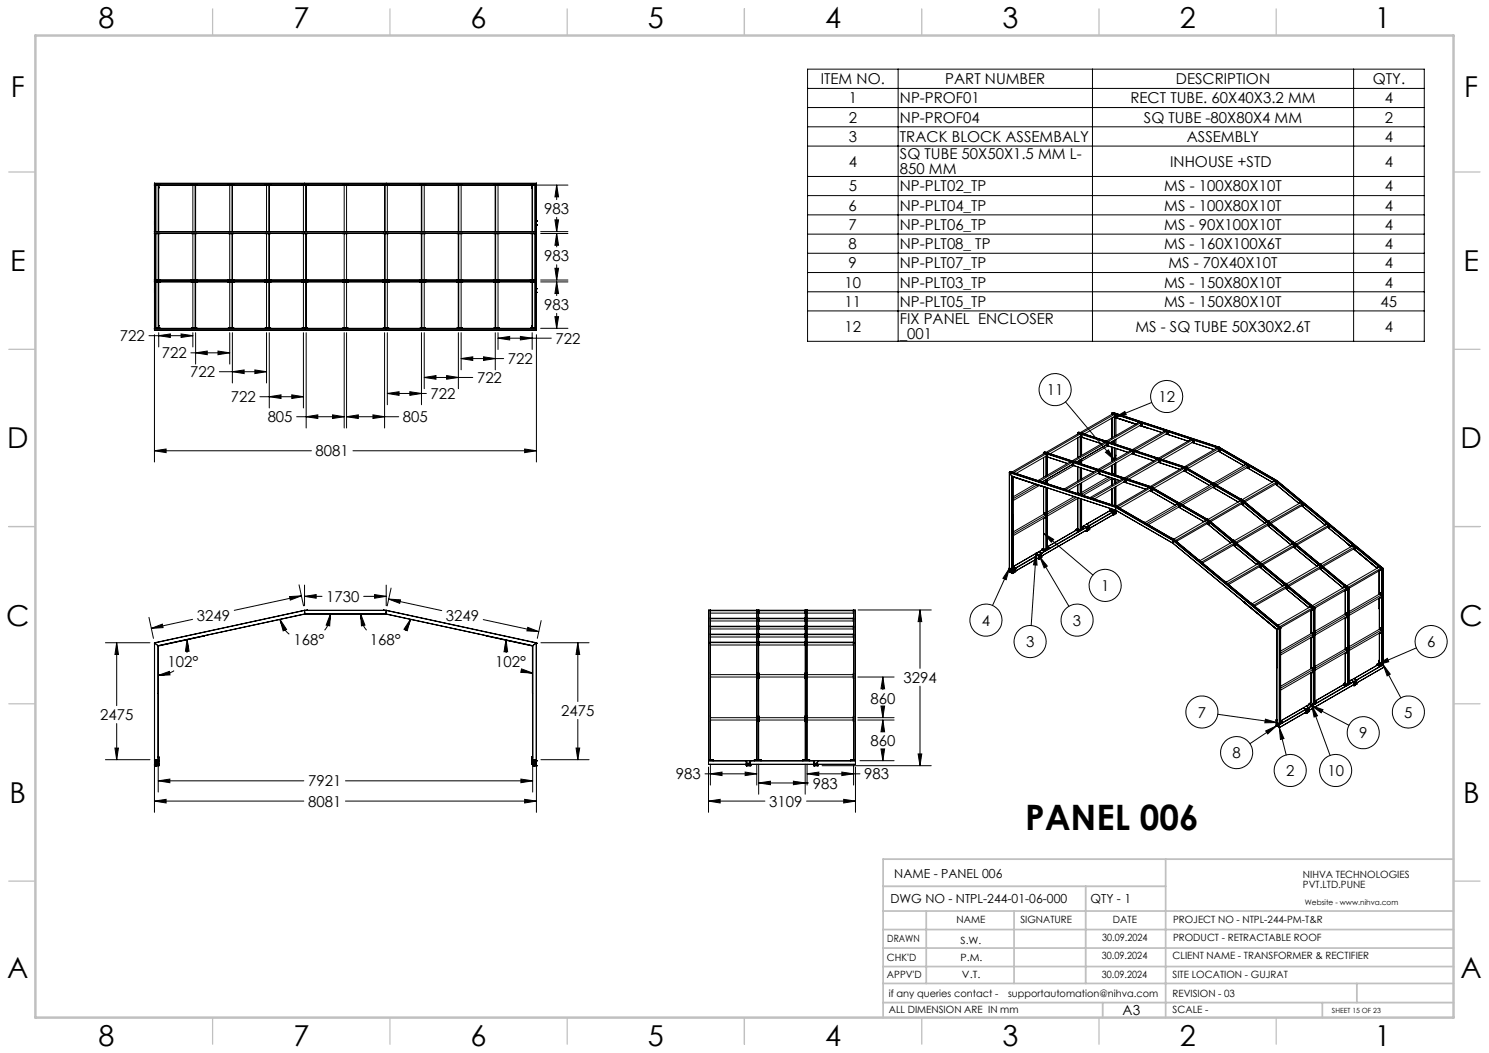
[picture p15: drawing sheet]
<svg xmlns="http://www.w3.org/2000/svg" width="420mm" height="297mm" viewBox="0 0 420 297" stroke-linecap="round" stroke-linejoin="round" font-family="sans-serif">
<defs><g id="words">
<text font-size="9.9" x="289.1" y="234.1">PANEL 006</text>
<g font-size="8.1">
<text x="27.8" y="8">8</text>
<text x="82.8" y="8">7</text>
<text x="132.8" y="8">6</text>
<text x="182.8" y="8">5</text>
<text x="232.8" y="8">4</text>
<text x="282.8" y="8">3</text>
<text x="332.8" y="8">2</text>
<text x="387.8" y="8">1</text>
<text x="3" y="27.2">F</text>
<text x="413" y="27.2">F</text>
<text x="2.8" y="76.5">E</text>
<text x="412.8" y="76.5">E</text>
<text x="2" y="126.5">D</text>
<text x="412" y="126.5">D</text>
<text x="1.7" y="176.5">C</text>
<text x="411.7" y="176.5">C</text>
<text x="2.7" y="226.5">B</text>
<text x="412.7" y="226.5">B</text>
<text x="2" y="275.7">A</text>
<text x="412" y="275.7">A</text>
<text x="27.8" y="295">8</text>
<text x="82.8" y="295">7</text>
<text x="132.8" y="295">6</text>
<text x="182.8" y="295">5</text>
<text x="232.8" y="295">4</text>
<text x="282.8" y="295">3</text>
<text x="332.8" y="295">2</text>
<text x="387.8" y="295">1</text>
</g>
<g font-size="4.2">
<text x="231.5" y="23.7">ITEM NO.</text>
<text x="266.6" y="23.7">PART NUMBER</text>
<text x="331.7" y="23.7">DESCRIPTION</text>
<text x="387.2" y="23.7">QTY.</text>
<text x="239.4" y="29.1">1</text>
<text x="253.8" y="29.1">NP-PROF01</text>
<text x="318.9" y="29.1">RECT TUBE. 60X40X3.2 MM</text>
<text x="390.6" y="29.1">4</text>
<text x="239.4" y="34.6">2</text>
<text x="253.8" y="34.6">NP-PROF04</text>
<text x="322.6" y="34.6">SQ TUBE -80X80X4 MM</text>
<text x="390.6" y="34.6">2</text>
<text x="239.4" y="40">3</text>
<text x="253.8" y="40">TRACK BLOCK ASSEMBALY</text>
<text x="334.8" y="40">ASSEMBLY</text>
<text x="390.6" y="40">4</text>
<text x="239.4" y="47">4</text>
<text x="253.8" y="44.9">SQ TUBE 50X50X1.5 MM L-</text>
<text x="330.1" y="47">INHOUSE +STD</text>
<text x="390.6" y="47">4</text>
<text x="239.4" y="54">5</text>
<text x="253.8" y="54">NP-PLT02_TP</text>
<text x="253.8" y="49.1">850 MM</text>
<text x="328.4" y="54">MS - 100X80X10T</text>
<text x="390.6" y="54">4</text>
<text x="239.4" y="59.4">6</text>
<text x="253.8" y="59.4">NP-PLT04_TP</text>
<text x="328.4" y="59.4">MS - 100X80X10T</text>
<text x="390.6" y="59.4">4</text>
<text x="153.5" y="60.4">983</text>
<text x="239.4" y="64.8">7</text>
<text x="253.8" y="64.8">NP-PLT06_TP</text>
<text x="328.4" y="64.8">MS - 90X100X10T</text>
<text x="390.6" y="64.8">4</text>
<text x="239.4" y="70.3">8</text>
<text x="253.8" y="70.3">NP-PLT08_ TP</text>
<text x="328.4" y="70.3">MS - 160X100X6T</text>
<text x="390.6" y="70.3">4</text>
<text x="153.5" y="73.8">983</text>
<text x="239.4" y="75.7">9</text>
<text x="253.8" y="75.7">NP-PLT07_TP</text>
<text x="329.6" y="75.7">MS - 70X40X10T</text>
<text x="390.6" y="75.7">4</text>
<text x="238.2" y="81.1">10</text>
<text x="253.8" y="81.1">NP-PLT03_TP</text>
<text x="328.4" y="81.1">MS - 150X80X10T</text>
<text x="390.6" y="81.1">4</text>
<text x="153.5" y="87.5">983</text>
<text x="238.2" y="86.5">11</text>
<text x="253.8" y="86.5">NP-PLT05_TP</text>
<text x="328.4" y="86.5">MS - 150X80X10T</text>
<text x="389.4" y="86.5">45</text>
<text x="238.2" y="93.5">12</text>
<text x="253.8" y="91.5">FIX PANEL ENCLOSER</text>
<text x="253.8" y="95.6">_001</text>
<text x="320.3" y="93.5">MS - SQ TUBE 50X30X2.6T</text>
<text x="390.6" y="93.5">4</text>
<text x="33.8" y="96.3">722</text>
<text x="45.6" y="101.1">722</text>
<text x="156.7" y="97">722</text>
<text x="53.7" y="106.4">722</text>
<text x="143.2" y="102.7">722</text>
<text x="65.1" y="113.5">722</text>
<text x="121.4" y="112.6">722</text>
<text x="134.6" y="108">722</text>
<text x="295.3" y="111.5">11</text>
<text x="326.8" y="113.4">12</text>
<text x="75.5" y="119.1">805</text>
<text x="113.7" y="119.1">805</text>
<text x="89" y="128.7">8081</text>
<text x="310.6" y="166.7">1</text>
<text x="92" y="169.8">1730</text>
<text x="55.5" y="175">3249</text>
<text x="125.8" y="175.1">3249</text>
<text x="277" y="176.5">4</text>
<text x="302.7" y="176.5">3</text>
<text x="82.8" y="181.9">168°</text>
<text x="104.4" y="181.9">168°</text>
<text x="289.4" y="182.5">3</text>
<text x="402.5" y="182.5">6</text>
<text x="47.3" y="188.2">102°</text>
<text x="139.7" y="188.2">102°</text>
<text x="254.8" y="192.6">3294</text>
<text x="28.2" y="203.2">2475</text>
<text x="158.3" y="202">2475</text>
<text x="245.5" y="198.6">860</text>
<text x="337.9" y="202.4">7</text>
<text x="396.1" y="202.4">5</text>
<text x="383.4" y="208.2">9</text>
<text x="245.5" y="210.5">860</text>
<text x="347.7" y="213.9">8</text>
<text x="86.9" y="221.8">7921</text>
<text x="190.7" y="219.8">983</text>
<text x="243.8" y="219.8">983</text>
<text x="362.8" y="218.9">2</text>
<text x="374.4" y="218.9">10</text>
<text x="86.9" y="227.5">8081</text>
<text x="217" y="227.5">3109</text>
<text x="229.3" y="222.4">983</text>
</g>
<text font-size="3.9" x="316.7" y="286.4">A3</text>
<g font-size="3.5">
<text x="252.2" y="247.7">NAME - PANEL 006</text>
<text x="251.2" y="254.8">DWG NO - NTPL-244-01-06-000</text>
<text x="307.6" y="254.8">QTY - 1</text>
</g>
<g font-size="2.8">
<text x="367.5" y="247.7">NIHVA TECHNOLOGIES</text>
<text x="367.5" y="250.5">PVT.LTD.PUNE</text>
<text x="269.8" y="260.4">NAME</text>
<text x="287.8" y="260.4">SIGNATURE</text>
<text x="313.9" y="260.5">DATE</text>
<text x="330.9" y="260.5">PROJECT NO - NTPL-244-PM-T&amp;R</text>
<text x="250.3" y="265.7">DRAWN</text>
<text x="270.9" y="266.1">S.W.</text>
<text x="310.9" y="265.5">30.09.2024</text>
<text x="330.9" y="265.5">PRODUCT - RETRACTABLE ROOF</text>
<text x="250.2" y="271.1">CHK'D</text>
<text x="250.2" y="275.8">APPV'D</text>
<text x="270.9" y="271.1">P.M.</text>
<text x="271.3" y="275.8">V.T.</text>
<text x="310.8" y="270.6">30.09.2024</text>
<text x="310.8" y="275.8">30.09.2024</text>
<text x="330.7" y="275.8">SITE LOCATION - GUJRAT</text>
<text x="330.7" y="270.6">CLIENT NAME - TRANSFORMER &amp; RECTIFIER</text>
<text x="250.7" y="281.1">if any queries contact -</text>
<text x="284.3" y="281.1">supportautomation@nihva.com</text>
<text x="330.7" y="281.1">REVISION - 03</text>
<text x="250.7" y="285.6">ALL DIMENSION ARE IN mm</text>
<text x="330.7" y="285.6">SCALE -</text>
</g>
<text font-size="2.1" x="368.1" y="255.1">Website - www.nihva.com</text>
<text font-size="2" x="375.7" y="285.6">SHEET 15 OF 23</text>
</g></defs>
<g fill="none" stroke="#000" stroke-width=".28">
<path d="M227.8 19.5h173.9v76.8h-173.9zM253.3 19.5v76.8M308.2 19.5v76.8M381.8 19.5v76.8M227.8 24.9h173.9M227.8 30.3h173.9M227.8 35.8h173.9M43.6 52.2h.1M43.6 52.9l.1 .1M43.6 51.7h.1M43.6 51.7v41.4M43.6 51.7h107.7"/>
<path d="M43.6 51.7h107.6M43.7 52.7v.1M43.7 52.8h.1M43.7 52.7h.1M43.7 52.3v13M44 52.3v13M44.6 52.2h.1M44.6 52.3v13M44.8 52.2h.1M44.8 52.3v13M44.8 52.9h.1M44.8 52.3h.1"/>
<path d="M44.8 52.9v.1M44.8 52.3v.6M45 52.2v.1M45.1 52.2v.1M53.9 52.2h1.7M54 52.2v.1M54.4 52.3v13M55 52.3v13M55.2 52.3v13M55.4 52.2v.1M55.5 52.2v.1M64.3 52.2h1.7"/>
<path d="M64.4 52.2v.1M64.8 52.3v13M65.4 52.3v13M65.6 52.3v13M65.8 52.2v.1M65.9 52.2v.1M74.8 52.2h1.6M74.8 52.2v.1M75.2 52.3v13M75.8 52.3v13M76 52.3v13M76.2 52.2v.1"/>
<path d="M76.3 52.2v.1M85.2 52.2h1.6M85.6 52.3v13M85.9 52.2h.1M85.9 51.7h.1M85.9 51.7v.5M86.3 52.3v13M86.4 52.3v13M86.6 52.2v.1M86.7 52.2v.1M96.6 52.2h1.6M96.7 52.2v.1"/>
<path d="M97.1 52.3v13M97.8 52.3v13M98.1 52.2v.1M108 52.2h1.7M108.1 52.2v.1M108.2 52.2v.1M108.5 52.3v13M108.6 52.3v13M108.9 52.2h.1M108.9 51.7h.1M108.9 51.7v.5M109.3 52.3v13"/>
<path d="M109.6 52.2v.1M118.4 52.2h1.7M118.5 52.2v.1M118.6 52.2v.1M118.9 52.3v13M119 52.3v13M119.7 52.3v13M120.1 52.2v.1M128.8 52.2h1.7M128.9 52.2v.1M129 52.2v.1M129.3 52.3v13"/>
<path d="M129.4 52.3v13M130.1 52.3v13M130.5 52.2v.1M139.2 52.2h1.7M139.3 52.2v.1M139.4 52.2v.1M139.7 52.3v13M139.8 52.3v13M140.5 52.3v13M149.6 52.2l1.7 .1M149.7 52.2v.1M149.8 52.2v.1"/>
<path d="M150 52.3h.1M150 52.2h.1M150 52.9l.1 .1M150 52.3v.6M150 52.9h.1M150.1 52.3v13M150.1 52.2h.1M150.2 52.3v13M150.2 52.2h.1M150.8 52.3v13M151.1 52.7v.1M151.1 53h.1"/>
<path d="M151.1 52.8h.1M151.1 52.7h.1M151.1 52.3v13M151.2 51.7h.1M151.2 51.7v41.4M151.2 52.2v.1M151.2 53v9.4M151.3 52.2h-.1M151.3 52.9l-.1 .1M151.3 52.2l-107.8 .1 1.7-.1M151.4 52.2h8.8M157 52.2l.6 3.3h-1.1z"/>
<path d="M157 52.2v4.1M227.8 41.2h173.9M227.8 49.8h173.9M227.8 55.2h173.9M43.5 65.3h107.8M43.5 65.9h107.8M43.5 79.5h107.8M43.5 65.3h.1M43.5 65.9h.1M43.5 79.5h.1M43.6 79.4h.1M43.6 79h.1"/>
<path d="M43.6 65.4h.1M43.6 65.8h.1M43.6 62.4h.1M43.6 63.4h.1M43.6 66.5l.1 .1M43.6 65.4h107.7M43.6 65.8h107.7M43.6 79h107.7M43.6 79.4h107.7M43.7 64.8v.1M43.7 66.2v.2M43.7 79.9v.1"/>
<path d="M43.7 78.4v.2M43.7 64.8h.1M43.7 64.9h.1M43.7 66.2h.1M43.7 66.4h.1M43.7 79.9h.1M43.7 78.6h.1M43.7 78.4h.1M43.7 78.5v.1M43.7 66.3v.1M43.7 64.6l-.1 .1M43.7 78.2l-.1 .2"/>
<path d="M43.7 65.9v13M43.7 79.5v13.1M44 65.9v13M44 79.5v13.1M44.6 65.9h.1M44.6 79.5h.1M44.6 65.9v13M44.6 79.5v13.1M44.8 65.9v13M44.8 79.5v13.1M45 65.3h.1M45 65.9h.1"/>
<path d="M45 78.9v.1M45 79.5h.1M45.1 65.3h.1M45.1 65.9h.1M45.1 78.9v.1M45.1 79.5h.1M45.2 79l-1.7-.1 107.8 .1M45.2 65.3h.1M45.2 65.9h.1M45.2 79.5h.1M53.9 79h1.7M53.9 65.3h.1"/>
<path d="M53.9 65.9h.1M53.9 79.5h.1M54 65.3h.1M54 65.9h.1M54 78.9v.1M54 79.5h.1M54.4 65.9v13M54.4 79.5v13.1M55 65.9v13M55 79.5v13.1M55.2 65.9v13M55.2 79.5v13.1"/>
<path d="M55.4 65.3h.1M55.4 65.9h.1M55.4 78.9v.1M55.4 79.5h.1M55.5 65.3h.1M55.5 65.9h.1M55.5 78.9v.1M55.5 79.5h.1M55.6 65.3h.1M55.6 65.9h.1M55.6 79.5h.1M64.3 79h1.7"/>
<path d="M64.3 65.3h.1M64.3 65.9h.1M64.3 79.5h.1M64.4 65.3h.1M64.4 65.9h.1M64.4 78.9v.1M64.4 79.5h.1M64.8 65.9v13M64.8 79.5v13.1M65.4 65.9v13M65.4 79.5v13.1M65.6 65.9v13"/>
<path d="M65.6 79.5v13.1M65.8 65.3h.1M65.8 65.9h.1M65.8 78.9v.1M65.8 79.5h.1M65.9 65.3h.1M65.9 65.9h.1M65.9 78.9v.1M65.9 79.5h.1M66 65.3h.1M66 65.9h.1M66 79.5h.1"/>
<path d="M74.8 79h1.6M74.8 65.3h.1M74.8 65.9h.1M74.8 79.5h.1M74.8 78.9v.1M75.2 65.9v13M75.2 79.5v13.1M75.8 65.9v13M75.8 79.5v13.1M76 65.9v13M76 79.5v13.1M76.2 65.3h.1"/>
<path d="M76.2 65.9h.1M76.2 78.9v.1M76.2 79.5h.1M76.3 65.3h.1M76.3 65.9h.1M76.3 78.9v.1M76.3 79.5h.1M76.4 65.3h.1M76.4 65.9h.1M76.4 79.5h.1M85.2 79h1.6M85.2 65.3h.1"/>
<path d="M85.2 65.9h.1M85.2 79.5h.1M85.6 65.9v13M85.6 79.5v13.1M85.9 65.4h.1M85.9 65.8h.1M85.9 79h.1M85.9 79.4h.1M85.9 65.4v.4M85.9 79v.4M86.3 65.9v13M86.3 79.5v13.1"/>
<path d="M86.4 65.9v13M86.4 79.5v13.1M86.6 65.3h.1M86.6 65.9h.1M86.6 78.9v.1M86.6 79.5h.1M86.7 65.3h.1M86.7 65.9h.1M86.7 78.9v.1M86.7 79.5h.1M86.8 65.3h.1M86.8 65.9h.1"/>
<path d="M86.8 79.5h.1M96.6 79h1.6M96.6 65.3h.1M96.6 65.9h.1M96.6 79.5h.1M96.7 65.3h.1M96.7 65.9h.1M96.7 78.9v.1M96.7 79.5h.1M97.1 65.9v13M97.1 79.5v13.1M97.8 65.9v13"/>
<path d="M97.8 79.5v13.1M98.1 65.3h.1M98.1 65.9h.1M98.1 78.9v.1M98.1 79.5h.1M98.2 65.3h.1M98.2 65.9h.1M98.2 79.5h.1M108 79h1.7M108 65.3h.1M108 65.9h.1M108 79.5h.1"/>
<path d="M108.1 65.3h.1M108.1 79h.1M108.1 65.9h.1M108.1 78.9v.1M108.1 79.5h.1M108.2 65.3h.1M108.2 65.9h.1M108.2 78.9v.1M108.2 79.5h.1M108.5 65.9v13M108.5 79.5v13.1M108.6 65.9v13"/>
<path d="M108.6 79.5v13.1M108.9 65.4h.1M108.9 65.8h.1M108.9 79.4h.1M108.9 79h.1M108.9 65.4v.4M108.9 79v.4M109.3 65.9v13M109.3 79.5v13.1M109.6 65.3h.1M109.6 65.9h.1M109.6 78.9v.1"/>
<path d="M109.6 79.5h.1M109.7 65.3h.1M109.7 65.9h.1M109.7 79.5h.1M118.4 79h1.7M118.4 65.3h.1M118.4 65.9h.1M118.4 79.5h.1M118.5 65.3h.1M118.5 65.9h.1M118.5 78.9v.1M118.5 79.5h.1"/>
<path d="M118.6 65.3h.1M118.6 65.9h.1M118.6 78.9v.1M118.6 79.5h.1M118.9 65.9v13M118.9 79.5v13.1M119 65.9v13M119 79.5v13.1M119.7 65.9v13M119.7 79.5v13.1M120.1 65.3h.1M120.1 65.9h.1"/>
<path d="M120.1 78.9v.1M120.1 79.5h.1M128.8 79h1.7M128.8 65.3h.1M128.8 65.9h.1M128.8 79.5h.1M128.9 65.3h.1M128.9 65.9h.1M128.9 78.9v.1M128.9 79.5h.1M129 65.3h.1M129 65.9h.1"/>
<path d="M129 78.9v.1M129 79.5h.1M129.3 65.9v13M129.3 79.5v13.1M129.4 65.9v13M129.4 79.5v13.1M130.1 65.9v13M130.1 79.5v13.1M130.5 65.3h.1M130.5 65.9h.1M130.5 78.9v.1M130.5 79.5h.1"/>
<path d="M139.2 79h1.7M139.2 65.3h.1M139.2 65.9h.1M139.2 79.5h.1M139.3 65.3h.1M139.3 65.9h.1M139.3 78.9v.1M139.3 79.5h.1M139.4 65.3h.1M139.4 65.9h.1M139.4 78.9v.1M139.4 79.5h.1"/>
<path d="M139.7 65.9v13M139.7 79.5v13.1M139.8 65.9v13M139.8 79.5v13.1M140.5 65.9v13M140.5 79.5v13.1M140.9 65.3h.1M140.9 65.9h.1M140.9 79.5h.1M149.6 65.3h.1M149.6 65.9h.1M149.6 79.5h.1"/>
<path d="M149.7 65.3h.1M149.7 65.9h.1M149.7 78.9v.1M149.7 79.5h.1M149.8 65.3h.1M149.8 65.9h.1M149.8 78.9v.1M149.8 79.5h.1M150.1 65.9v13M150.1 79.5v13.1M150.2 65.9v13M150.2 79.5v13.1"/>
<path d="M150.2 65.9h.1M150.2 79.5h.1M150.8 65.9v13M150.8 79.5v13.1M151.1 79.9v.1M151.1 78.5v.1M151.1 64.8v.1M151.1 66.3v.1M151.1 64.6l.2 .1M151.1 78.2l.2 .2M151.1 63.4h.2M151.1 62.4h.2"/>
<path d="M151.1 65.9v13M151.1 79.5v13.1M151.1 64.8h.1M151.1 64.9h.1M151.1 66.2h.1M151.1 66.4h.1M151.1 79.9h.1M151.1 78.6h.1M151.1 78.4h.1M151.1 66.2v.2M151.1 78.4v.2M151.2 65.3l.1 .1"/>
<path d="M151.2 79h.1M151.2 62.4h.1M151.2 63.4h.1M151.2 63.4v1.2M151.2 65.3h.1M151.2 65.9h.1M151.2 66.6v11.6M151.2 78.9v.1M151.2 79.5h.1M151.3 65.8l-.1 .1M151.3 79.4l-.1 .1M151.3 62.4h.1"/>
<path d="M151.3 63.4h.1M151.3 66.5l-.2 .1M151.3 78.9l-1.7 .1M152.5 65.3h7.7M152.5 65.9h7.7M152.5 79h7.7M152.5 79.5h7.7M156.5 62h1.1l-.6 3.3zM156.5 75.7h1.1l-.6 3.3zM157 65.9l.6 3.3h-1.1zM157 79.5l.6 3.3h-1.1zM157 61.3v4"/>
<path d="M157 65.9v3.7M157 74.7v4.3M157 79.5v3.9M227.8 60.6h173.9M227.8 66h173.9M227.8 71.4h173.9M227.8 76.9h173.9M42 94.7h12.4M43.5 92.6h107.8M43.5 92.6h.1M43.6 93.1h.1M43.6 81.4h.1"/>
<path d="M43.6 82.5h.1M43.6 80.1l.1 .1M43.6 93.1h107.7M43.6 94.4v35.9M43.6 92.6l107.7 .1M43.6 93.1h107.6M43.7 92v.1M43.7 92h.1M43.7 92.1h.1M43.7 80h.1M43.7 91.8l-.1 .1M44.8 94.7l3.2-.5v1z"/>
<path d="M44.8 93.8v4.1M44.8 91.8v.1M44.8 92.5h.1M44.8 91.9h.1M44.8 91.9v.7M45 92.6h.1M45.1 92.6h.1M45.2 92.6h.1M51.1 94.2l3.3 .5-3.3 .5zM53.8 99.5h11M53.9 92.6h.1M54 92.6h.1"/>
<path d="M54.4 93.8v4.1M55.2 99.5l3.3-.5v1zM55.2 93.8v8.9M55.4 92.6h.1M55.5 92.6h.1M55.6 92.6h.1M61.5 99l3.3 .5-3.3 .5zM64.3 92.6h.1M64.4 92.6h.1M64.8 93.8v8.9M65.5 93.8v14.2M65.8 92.6h.1"/>
<path d="M65.9 92.6h.1M66 92.6h.1M74.8 92.6h.1M75.2 93.8v14.2M76 93.8v21.3M76.2 92.6h.1M76.3 92.6h.1M76.4 92.6h.1M85.2 92.6h.1M85.6 93.8v21.3M85.9 92.6v.5M85.9 93.1h.1"/>
<path d="M86.4 93.8v26.9M86.6 92.6h.1M86.7 92.6h.1M86.8 92.6h.1M96.6 92.6h.1M96.7 92.6h.1M97.1 93.8v26.9M97.8 93.8v26.9M98.1 92.6h.1M98.2 92.6h.1M108 92.6h.1M108.1 92.6h.1"/>
<path d="M108.2 92.6h.1M108.5 93.8v26.9M108.9 92.6v.5M108.9 93.1h.1M109.3 93.8v20.4M109.6 92.6h.1M109.7 92.6h.1M118.4 92.6h.1M118.5 92.6h.1M118.6 92.6h.1M118.9 93.8v20.4M119.7 93.8v15.8"/>
<path d="M120.1 92.6h.1M128.8 92.6h.1M128.9 92.6h.1M129 92.6h.1M129.3 93.8v15.8M130.1 93.8v10.5M130.5 92.6h.1M139.2 92.6h.1M139.3 92.6h.1M139.4 92.6h.1M139.7 93.8v10.5M140.5 95.4l3.3-.5v1z"/>
<path d="M140.5 93.8v4.8M140.5 95.4h15M140.9 92.6h.1M146.8 94.9l3.3 .5-3.3 .5zM149.6 92.6h.1M149.7 92.6h.1M149.8 92.6h.1M150 92.5v.1M150 91.9v.6M150 92.5h.1M150 91.9h.1M150.1 91.8l-.1 .1"/>
<path d="M150.1 93.8v4.8M151.1 92v.1M151.1 82.5h.2M151.1 81.4h.2M151.1 91.8h.1M151.1 92h.1M151.1 92.1h.1M151.1 80h.1M151.2 92.6l.1 .1M151.2 91.8l.1 .1M151.2 81.4h.1M151.2 82.5h.1"/>
<path d="M151.2 80.2v1.2M151.2 82.5v9.3M151.2 92.6h.1M151.3 93.1h-.1M151.3 81.4h.1M151.3 82.5h.1M151.3 80.1l-.2 .1M151.3 94.4v35.9M152.5 92.6h7.7M156.5 89.3h1.1l-.6 3.3zM157 88.4v4.2M227.8 82.3h173.9"/>
<path d="M227.8 87.7h173.9M61.9 104.8h13.3M65.5 104.8l3.4-.5v1.1zM71.9 104.3l3.3 .5-3.3 .6zM73.3 111.9h12.3M76 111.9l3.3-.5v1zM82.3 111.4l3.3 .5-3.3 .5zM83.7 117.5h13.4M86.4 117.5l3.2-.5v1zM93.8 117l3.3 .5-3.3 .5zM97.8 117.5l3.3-.5v1zM97.8 117.5h14.7"/>
<path d="M105.2 117l3.3 .5-3.3 .5zM109.3 111l3.3-.5v1zM109.3 111h11M115.6 110.5l3.3 .5-3.3 .5zM119.7 106.5l3.3-.6v1.1zM119.7 106.5h13.6M126 105.9l3.3 .6-3.3 .5zM130.1 101.1l3.2-.5v1.1zM130.1 101.1h12M136.4 100.6l3.3 .5-3.3 .6zM300.5 113.3l13.9 16.4M313.6 116.7v.2"/>
<path d="M313.6 116.6l1 .3M313.7 116.6h.1M313.7 116.5v.1M313.7 117.9v5.6M313.7 116.6l29.9 9.8M313.7 116.5l29.9 9.8M313.7 116.6l-.1 .1M313.7 116.6l1 .3M313.9 116.3h.1M313.9 116.3l30 9.8M313.9 116.3l-.2 .2M314.3 117.5v.1"/>
<path d="M314.3 117.6l6.1 2-6-1.9M314.3 117.6v5.5M314.3 117.6l6.1 2M314.4 117.8v5.3M314.4 117.8h.1M314.4 116.9l-9.2 5.3M314.4 116.9l.1 .5M314.4 116.9l-.5-.2-9.2 5.3M314.4 117.7v5.3M314.4 117.7v.1M314.4 117.7h.1M314.4 117.8l2.9-1.7 .4 .9z"/>
<path d="M314.5 117.4l-8.6 5M314.5 117.4l.2 .1M314.5 117.2h.1M314.6 116.9l.1 .1M314.6 116.9h.1M314.7 117l.1 .5M314.7 117h.1M314.7 116.9v.1M314.7 117.5h.1M314.8 117.5h.1M314.8 117.9v4.9M314.8 117.5h-.1"/>
<path d="M320.9 119.1l.1 .2M321 119l-.1 .1M321 119l1 .3M321 119h.1M321.7 119.3l-9.2 5.3M321.7 119.3l.1 .6M321.7 119.3l-.5-.2-9.2 5.3M321.8 119.9l-8.6 4.9 1-.6M321.8 119.9h.3M321.9 119.6h.1M322 119.3l.1 .1M322 119.3h.1"/>
<path d="M322.1 119.4v.5M322.1 119.4h.1M322.2 119.9h-.1M324.9 113.5l-10.5 4.3M43.6 127.1l3.2-.5v1.1zM43.6 127.1h44.2M99.6 127.1h51.7M148 126.6l3.3 .5-3.3 .6zM284.7 133.2v28.1M284.7 133.2v.1M284.7 133.3l.7 1M284.7 133.3v28"/>
<path d="M284.7 133.3l29.9 9.8M284.7 133.2l30 9.8M285 133h.1M285 133l30 9.8M285 133l-.3 .2M285.4 134.3h.1M285.4 134.3l29.3 9.6M285.4 134.3v26.5M285.4 134.4l.1 25.5M285.4 134.4l.1 .1M285.5 134.4h.1M285.5 134.4h-.1"/>
<path d="M285.5 134.4v.1M285.5 134.4l9.2 3.1M285.9 134.6v10.5l-.4 .2M291.9 136.6l-6 3.5M292.5 136.8l-6.6 3.8M293.2 136.9l-7.3 4.2M294.3 127.7v.3M294.3 127.7l1 .4M294.4 127.7h.1M294.4 127.6v.1M294.4 129v5.7M294.4 137.3v7.8"/>
<path d="M294.4 127.7l29.9 9.8M294.4 127.6l29.9 9.8M294.4 127.7l1 .4M294.6 127.8l-9.2 5.4M294.6 127.5h.1M294.6 127.5l30 9.8M294.6 127.5l-.2 .1M294.7 137.4v.1M294.8 137.4l-.1 .1M294.9 135.4h.1M294.9 136.3h.1M294.9 135.4v.9"/>
<path d="M294.9 135.9l-.4 .2 .2 .1M294.9 136.2v.1M295 128.7h.1M295 128.7l.1 .1M295 128.7l6.1 2-6-1.9M295 128.7v5.6M295 135.3v1M295 137.5v17.5M295.1 128.8v5.4M295.1 135.3v1M295.1 137.5v17.5M295.2 128.6l-.1-.6-9.2 5.3"/>
<path d="M295.2 128.6l-8.6 5M295.2 128.6l.3 .1M295.2 128.3h.1M295.3 128.3h.1M295.3 128.1l.1 .1M295.4 128.1h-.1M295.4 128.1h.1M295.4 128.1v.1M295.4 128.9v5.1M295.4 137.6v17.3M295.4 128.2l.1 .4M295.4 128.1l.1 .5"/>
<path d="M295.5 128.6v.1M295.5 128.6h.1M301.7 130.2v.2M301.7 130.2h.1M301.7 130.2l1 .3M302.3 131.1l6.2 2-6.2-2-6.9 4v1.4M302.4 130.4l-9.2 5.3M302.4 130.4l.1 .6M302.4 130.4l-.5-.2-9.2 5.4M302.5 131l-8.6 5 1-.6M302.6 130.7h.1M302.7 130.5l.1 .1"/>
<path d="M302.8 130.6l.1 .4h-.4M302.8 130.6v.5M302.9 131.3l-7.5 4.3M304 122.1v.1M304 123.5v5.6M304 131.7v4M304 122.2l1 .3M304 122.2v.2M304 122.2h.1M304 136.8v2.4M304 122.2l29.9 9.8M304 122.1l30 9.8"/>
<path d="M304.1 139.1v.2M304.1 139.1l.4 .2M304.1 139.1h.1M304.2 122.3l-9.2 5.3M304.2 130.6h.2M304.3 121.9h.1M304.3 121.9l30 9.8M304.3 121.9l-.3 .2M304.5 139.3h.1M304.5 139.3l.1 .1M304.6 129.8h.1M304.6 139.4h.1"/>
<path d="M304.6 130.7h.1M304.6 130.3l-.4 .3M304.6 129.8v.9M304.6 123.1l.1 .1M304.7 123.2h.1M304.7 123.2l6.1 2M304.7 123.2v5.5M304.7 129.7v1M304.7 131.9v3.4M304.7 136.4v3.1M304.7 123.2l6 2M304.8 123.2v5.4"/>
<path d="M304.8 129.7v1.1M304.8 131.9v3.4M304.8 136.3v3.2M304.8 123l-.1-.6-9.2 5.3M304.8 123l-8.6 5M304.8 123h.3M304.9 122.8h.1M305 122.5v.1M305 122.5h.1M305 132v3.1M305 136.2v3.4M305 122.6l.2 .4"/>
<path d="M305 122.6h.1M305.1 123.3l-.1 5.2M305.1 129.5v1.4M305.1 123h.1M309 132.6v.2M309 132.6l1.1 .3M309.8 132.8l-9.2 5.3M309.8 132.8l.1 .6M309.8 132.8l-.5-.2-9.2 5.4M309.9 133.4l-8.6 5M309.9 133.4l.3 .1M310 133.1h.1"/>
<path d="M310.1 132.9v.1M310.1 132.9h.1M310.1 133l.1 .5M310.1 133l.1 .4M310.2 133.5h.1M310.2 133.4v.1M311.3 124.8l.1-.2 .9 .3M311.3 124.6l1 .3M311.8 127.6l.8-.7 1.8 2.8zM312 125.6l6.1 2-6.2-2-6.8 3.9M312.1 124.8l-.5-.1-9.2 5.3M312.1 124.8l-9.2 5.3"/>
<path d="M312.1 124.8l.1 .6M312.2 125.4l-8.6 5 1-.6M312.2 125.2h.1M312.3 124.9l.1 .1M312.4 125l.1 .4h-.3M312.4 125h.1M312.5 125.8l-7.4 4.3M312.6 134.5l-7.5 4.4M313.2 134.7l-8.1 4.7M313.7 126.1v4.1M313.7 131.2v2.5M313.7 135v1.8"/>
<path d="M313.7 137.9v4.5M313.8 133.5l-.1 .2M313.8 133.5l.3 .2M313.8 133.5l.4 .2M313.8 134.9l-8.3 4.8M313.9 125l.1 .1M314 135l.1 .1M314.1 133.7l.1 .1M314.1 133.7h.1M314.2 124.2h.1M314.2 135h.1M314.2 125.1h.1"/>
<path d="M314.2 124.2v.9M314.2 133.8v.1M314.2 124.8l-.4 .2M314.2 133.7v.1M314.2 133.8h.1M314.3 124.2v1M314.3 126.4v3.3M314.3 130.8v3.1M314.3 135.1v1.3M314.3 137.5v5.1M314.4 124.1v1.1M314.4 126.4v2.2l.4-.2v-1.9"/>
<path d="M314.4 126.4v3.3M314.4 130.8v3.1M314.4 135.1v1.3M314.4 137.4v5.3M314.7 128.4v1.1M314.7 130.6v3.4M314.7 135.2v1M314.7 137.3v5.5M314.8 123.9v1.4M315.8 135.5l-6.2-2 6.2 2.1M316.4 135h.1M316.4 135l1 .3"/>
<path d="M316.4 135v.2M316.7 135.1l-9.3 5.3M317 135.9l6.2 2.1M317.2 135.8l-.1-.6-9.2 5.3M317.2 135.8l-8.6 5M317.2 135.8l.4 .1M317.3 135.5h.1M317.4 135.3l.1 .1M317.4 135.3h.1M317.5 135.4v.5M317.5 135.4h.1M317.5 135.4l.1 .5"/>
<path d="M318.7 127l1 .3M318.7 127v.2M318.7 127h.1M318.9 127.1l-9.2 5.3M319.3 128l6.1 2M319.3 127.9l6.2 2.1M319.5 127.8l-.1-.6-9.2 5.4M319.5 127.8l-8.6 5M319.5 127.8l.3 .1M319.6 127.6h.1M319.7 127.3l.1 .1M319.8 127.4v.5"/>
<path d="M319.8 127.9h.1M319.9 127.8l-.1 .1M321.6 120l6.2 2M323.6 120.7v.1M323.6 120.7h.1M323.6 120.7l-2.1-.7 2.1 .8M323.7 120.7l-.1 .1M323.7 137.4v.2M323.7 137.4l1.1 .3M324.3 137.5h.1M324.3 137.4v.1M324.3 137.4l.4 .3"/>
<path d="M324.3 138.4h.1M324.3 138.4l7.2 4.1M324.5 137.6l-9.2 5.3-.3-.1M324.5 137.6l-.5-.1-9.2 5.3M324.5 137.6l.1 .6M324.6 137.3h.1M324.6 137.3l16.3 9.4M324.6 137.3l-.3 .1M324.6 138.2l-8.8 5.1M324.6 138.2l.3 .1M324.6 137.3l.6 .2M324.7 138h.1"/>
<path d="M324.7 137.9v.1M324.7 137.3l.5 .2M324.8 137.7v.1M324.8 137.8l.1 .5M324.8 137.7h.1M324.8 137.7l15.2 8.8M324.8 137.8h.1M324.9 138.3h.1M324.9 137.9l15.1 8.7M325.2 137.5h.1M325.2 137.5v.1M325.3 137.5v.2"/>
<path d="M326 129.4v.2M326 129.4l1.1 .3M326 129.4h.1M326.1 129.4l1 .3M326.7 130.3l6.1 2.1-6.2-2M326.8 129.6l-9.2 5.4M326.8 129.6l.1 .6M326.8 129.6l-.5-.1-9.2 5.3M326.9 130.2l-8.6 5M326.9 130.2l.2 .1M327 130h.1M327.1 129.7v.1"/>
<path d="M327.1 129.7h.1M327.1 129.8l.1 .5M327.1 129.8h.1M327.2 130.3h.1M327.2 130.3h-.1M328.3 121.5v.2M328.3 121.4v.1M328.3 121.4l1.1 .4M328.3 121.4l1.1 .3M328.9 122.4l6.2 2M329.1 121.7l-.5-.2-9.2 5.3M329.1 121.7l-9.2 5.3"/>
<path d="M329.1 121.7l.1 .6M329.2 122.3l-8.6 4.9M329.2 122.3h.2M329.2 122h.1M329.4 121.8h.1M329.4 121.7v.1M329.4 121.8l.1 .5M329.4 122.3h.1M329.5 122.3h-.1M329.5 122.3h.1M333.4 131.8l1 .3M333.4 131.8v.3"/>
<path d="M333.7 131.9l-9.3 5.3M333.9 132h.1M334 132.8h.1M334 131.9l-.1 .1M334 131.9l.4 .2M334 132.8l7.2 4.1M334.2 132.6l-.1-.6-9.2 5.4-.3-.1M334.2 132.6l-8.8 5.1M334.2 132.6l.3 .1M334.3 131.7h.1M334.3 131.7l16.3 9.4M334.3 131.7l-.3 .2"/>
<path d="M334.3 132.4h.1M334.3 131.7l.5 .2M334.4 132.1l.1 .1M334.4 132.1h.1M334.5 132.2h.1M334.5 132.2v.5M334.5 132.2l.1 .5M334.5 132.1l15.2 8.8M334.5 132.3l15.1 8.7M334.5 132.7h.1M334.6 132.7h-.1M334.8 131.9h.1"/>
<path d="M334.8 131.9l.1 .1M334.9 132h.1M334.9 132v.1M335.7 123.8l1 .3M335.7 123.8v.3M335.7 123.8l1 .4M336 123.9l-9.3 5.4M336.3 124.8l6.2 2M336.5 124.7l-.1-.6-9.2 5.3M336.5 124.7l-8.6 4.9M336.5 124.7h.3M336.6 124.4h.1"/>
<path d="M336.7 124.2h.1M336.7 124.1v.1M336.7 124.1l.1 .1M336.8 124.2h.1M336.8 124.2v.5M336.8 124.7h.1M341.5 136.4v.3M341.5 136.4l1.1 .6M341.5 136.4h.1M341.9 136.1h.1M341.9 136.1l1.1 .6M342.1 137.4l7.1 4.2-7.1-4.1"/>
<path d="M342.2 136.3l9.2-5.3 .5 .3-9.2 5.3zM342.3 136.8v.6M342.3 137.4l-8.8 5M342.4 137.2h.1M342.5 137l.1 .1M342.5 137h.1M342.6 137.1h.1M342.6 137.1v.4l-.3-.1M343 136.7h.1M343 126.5l.1-.3 1 .4M343.6 126.4h.1M343.6 126.3v.1"/>
<path d="M343.6 127.2h.1M343.6 126.3l.4 .2M343.6 127.2l7.2 4.1M343.8 126.5l-.5-.2-9.2 5.4M343.8 126.5l-9.2 5.3-.3-.1M343.8 126.5l.1 .6M343.9 127.1l-8.8 5M343.9 126.1h.1M343.9 126.1l16.3 9.5M343.9 126.1l-.3 .2M343.9 126.8h.1M344.1 126.6h.1"/>
<path d="M344.1 126.6l.1 .5M344.1 126.6l15.2 8.8M344.1 126.6l.1 .5h-.3M344.1 126.7l15.1 8.8M351.2 130.8l-.1 .4M351.2 130.8l1 .6M351.2 130.8h.1M351.7 131.9l7.2 4.1M351.9 131.8l-8.7 5M351.9 131.3v.5M351.9 131.8l.3 .2M352 131.6h.1"/>
<path d="M352.1 131.6h.1M352.2 131.4h.1M352.2 131.4v.1M352.2 131.4l.1 .1M352.2 131.5v.5M352.2 131.5h.1M352.3 131.5l-.1 .5M359.3 135.4h.1M359.3 135.4l-.1 .5M359.3 135.4l30.5 25.1M359.3 135.4l1 .8M359.4 135.7h.1"/>
<path d="M359.4 135.4l.5 .3M359.8 136.6l6.6 5.4-6.6-5.4M359.9 135.8h.1M359.9 135.7v.1M359.9 135.7l30 24.8M359.9 136.5l-8.8 5.1-1.1-.9M359.9 136.5l.4 .2M360 136l-.1 .5M360.1 136.3h.1M360.2 136.3h.1M360.2 135.6l-.3 .1M360.2 135.6l29.9 24.7"/>
<path d="M360.2 135.6h.1M360.3 136.2l.1 .1M360.4 136.3l-.1 .4M360.4 136.3h.1M360.4 136.2h-.1M360.4 136.2v.1M285.4 145.3h.1M285.5 159.9l-.1 .1M285.5 159.9l.1 .1M285.6 160l-.1 .1M285.6 160h.1M285.8 159.8h.1"/>
<path d="M285.8 145.2v14.6M285.8 159.8l-.3 .1M285.8 159.7l.5 .4M285.9 159.8h.1M285.9 159.8l.1 .1M285.9 159.8l-.3 .2M286 159.9h.1M285.9 159.9l-.3 .1M286 159.9v.6M292.2 156.1l.3 3.3-1-.1zM292.2 156.1l-1.3 20.4M292.2 156.1h.1"/>
<path d="M292.2 156.1l-6.3 3.7 6.4-3.7M292.2 156l.8 .5M292.3 156.1l.6 .4M292.7 157.5l.3 .1M292.9 156.5l-6.4 3.8M292.9 156.5l-6.5 3.7M292.9 157.3l-6.4 3.7M292.9 156.5h.1M293 156.5h.1M293 157.6h.1M293 156.5v1.1M293 155.6l-.8 .4"/>
<path d="M293 155.6l.7 .4M293 155.6h.1M293.1 156.9h.1M293.2 157.2v.1M293.3 157.2h-.1M293.3 157.1l2.1 2.6-.9 .5zM293.3 157.1l8.2 13.9M293.3 157.1h.1M293.3 157.1l-.1 .1M293.4 157.1h.1l-.3 .2M293.5 156.7h.1M293.5 156.9h.1"/>
<path d="M293.5 156.9l-.3 .4M293.5 156.9l-.3 .3M293.7 156.1h.1M293.7 157.2h.1M293.7 156.9h.1M293.7 156.1l-.7 .4M293.7 156v1.2M293.7 157.2l-.7 .4M293.9 155.1h.1M293.9 155.1v.1M293.9 155.1l-.9 .5M293.9 154.9v.2"/>
<path d="M293.9 155v.2M293.9 155.2l.6 .3M293.9 155l.6 .3M294.1 154.9h.1M294.2 154.8l-.1 .1M294.2 154.8v.1M294.2 154.9h-.1M294.4 150.4l2.8 1.7-.7 .8zM294.4 150.4l13.9 11.8M294.4 154.6l-.5 .4M294.4 146.2v8.5l.6 .3M294.4 145l.5 .3-9.1 5.3"/>
<path d="M294.4 145l-8.6 5M294.5 155.5h.1M294.5 155.3h.1M294.5 155.3v.2M294.5 144.7h.1M294.5 144.7l-.1 .3M294.5 144.7l.4 .2M294.5 155.2h.1M294.5 155.5l-.8 .5M294.6 146l.3 .2M294.7 145h.1M294.6 155.1l-.1 .1"/>
<path d="M294.6 155.1v.1M294.6 155.3v.2M294.6 155.1h.1M294.7 155.1l-.1 .1M294.7 155.1v.1M294.9 144.9v.1M294.9 144.9h.1M294.9 145h.1M294.9 146.2h.1M294.9 145v1.2M294.9 145.8l-9.1 5.3M295 155h.1"/>
<path d="M295.4 154.8v.1M295.4 154.2l.5 .4M295.4 154.9l-.3 .1M295.7 154.5l-.1 .1M295.7 154.5h.1M295.7 154.5v.1M295.9 154.7h.1M295.9 154.7l-1.3 .7-.7-.3M295.9 154.8l-1.3 .7M295.9 154.6l-1.3 .7M295.9 154.8h.1M295.9 154.5v.3"/>
<path d="M303 140.1l-7.6 4.4M303.5 149.5h.1M303.5 149.4v.2M303.5 149.6l-8 4.6M303.5 149.6l.6 .4M303.6 140.3l-8.2 4.7M303.7 149.3v.1M303.8 149.3h-.1M303.8 149.3l-.1 .1M303.8 149.3h.1M303.8 149.3v.1M304 149v.1"/>
<path d="M304 149l-.5 .4 .6 .3M304 140.6v8.5M304 149.1l.7 .4M304.1 150h.2M304.1 149.7h.2M304.1 149.7v.3M304.2 150l-8.3 4.7M304.2 140.5l-8.8 5.1M304.3 149.5l-.1 .1M304.3 149.5v.1M304.3 149.7v.3M304.3 149.6h-.1"/>
<path d="M304.3 149.6h.1M304.4 140.5l.1 .1M304.5 140.6h.1M304.7 149.5h.1M304.7 140.6v8.9M304.8 140.7v8.8M305 140.8v8.5M305 149.3l-.2 .2M305.1 149.3h.1M305.3 148.9v.1M305.5 149.1h.1M305.5 149.1l-1.2 .8-.8-.4"/>
<path d="M305.5 149.2l-1.2 .8M305.5 149l-1.2 .7M305.6 149.2h-.1M305.6 149l-.1 .2M305.7 148.3h.1M305.7 148.3l.8 .4M305.8 148.3l-.7 .4 .4 .3M305.8 148.3l.6 .4M306.2 149.7l.3 .2M306.4 148.7l-12.7 7.4M306.4 148.7l-.8 .5M306.4 149.5l-12.7 7.4"/>
<path d="M306.4 148.7h.1M306.5 148.7h.1M306.5 149.9h.1M306.5 148.7v1.2M306.5 147.8l-.8 .5M306.5 147.8l.7 .5M306.5 147.8h.1M306.5 147.8l.7 .4M306.6 149.2h.1M306.7 149.4h.1M306.8 149.3l-.1 .1M306.8 149.3l.2 .1"/>
<path d="M307 149.2h.1M307 149.4h.1M307 149.2l-.3 .4 .3-.2M307 149.2v.2M307 148.9h.1M307.2 148.2v.1M307.2 148.3h.1M307.2 149.4h.1M307.2 148.3l-.7 .4M307.2 148.3v1.1M307.2 149.4l-.7 .5M313.1 143.8l.7 .4"/>
<path d="M313.1 143.9h.1M313.1 144h.1M313.1 143.8v.2M313.1 144l-6.6 3.8M313.1 143.9l.7 .4M313.1 144l.7 .4M313.4 143.7l-.1 .1M313.4 143.7v.1M313.4 143.8h-.1M313.4 143.8h.1M313.5 143.5l-.4 .3M313.8 144.2h.1"/>
<path d="M313.8 144.3h.1M313.8 144.4v.1M313.8 144.2v.2M313.8 144.4l-6.6 3.8M313.8 144.5l-6.6 3.8M313.8 145.3l-6.6 3.8M313.8 145.3l.1 .1M313.8 144.4l.1 .1M313.8 145.3h.1M313.8 144.4v.9M313.9 144l-.1 .1M313.9 144.3l-.1 .1"/>
<path d="M313.9 144.2v.1M313.9 144h.1M313.9 144.3v.1M313.9 145.3v.1M313.9 145.4h.1M313.9 144.5h.1M313.9 144.5v.8M313.9 144.4v.1M313.9 144v.1M313.9 144.5v.9M313.9 144.4h.1M314 143.7l.3 .2"/>
<path d="M314 144.4l-.1 .1M314.2 144.6h.1M314.2 145h.1M314.2 144.5v.1M314.2 144.9h.1M314.2 144.9v.1M314.2 144.5h.1M314.3 144.5l-.1 .1M314.3 144.9l-.1 .1M314.3 145h-.1M314.3 144.9v.1M314.3 143.9l-.4 .3"/>
<path d="M314.3 143.8v.1M314.4 144h.1M314.4 143.8v.2M314.4 144l.1 .1M314.4 144l-.5 .3M314.4 144.1h.1M314.4 144.1l-.5 .3M314.5 144l-.1 .1M314.5 144.1l-.5 .3M314.5 143.9v.1M314.5 144.1h.1M314.5 143.9v.2"/>
<path d="M314.6 143.9h.1M314.6 144.7h.1M314.6 143.1l.1 .8M314.6 143.1l16.3 9.4M314.6 144.3h.1M314.7 143l-.1 .1M314.7 144.2h.1M314.7 144.2l-.1 .1M314.7 143l16.3 9.4M314.7 144.6l-.1 .2M314.7 143.9h.1M314.7 144.7l-.1 .1"/>
<path d="M314.7 144.2v.1M314.7 143.9l16.2 9.3M314.7 144.3h-.1M314.9 144v.9l-1 .5M315 142.8h.1M315 142.8l16.3 9.5M315 142.8l-.3 .2M315 142.8l.6 .2M315.1 142.9l.4 .1M315.5 143l.1 .2M315.6 143h-.1M315.6 143v.2"/>
<path d="M315.6 143.1h.1M322.7 147.3h.1M322.7 147.3l1 .6M322.9 147.4l9.2-5.3 .5 .3-9.2 5.3zM323.7 147.9h.1M330.8 151.9l30.4 25.1M330.8 151.9h-.1M330.8 151.9l.4 .3M330.8 153.2h.1M330.9 153.2h.1M330.8 153.2l29.4 24.3M330.9 152.5l-.1 .7"/>
<path d="M330.9 152.5l29.9 24.7M331 152.4l-.1 .1M331 152.4l29.9 24.8M331.1 152.1l9.2-5.3 .4 .3-9.2 5.4zM331.3 152.3h.1M331.3 152.3l-.3 .1M331.8 152.7h.1M331.8 142.3l.1-.4 1.1 .6M331.9 142l1 .6M332.3 141.7l1 .6M332.5 143l7.1 4.1-7.1-4.1M332.6 141.8l9.2-5.2 .5 .2-9.2 5.3z"/>
<path d="M332.6 142.4v.5M332.6 142.9l-8.7 5.1M332.6 142.9l.4 .1M332.7 142.7h.1M332.8 142.7h.1M332.9 142.6h.1M333 142.6v.4M333 142.6h.1M333 142.5l-.1 .1M333 142.5v.1M333 143v.1M333.3 142.3h.1"/>
<path d="M338.5 158.1l9.2-5.3 .4 .4-9.2 5.3zM339.9 146.9v.1M340 146.5l1 .9M340 146.5l1.1 .9M340 146.5l-.1 .4M340.1 146.9h.1M340.1 146.6l.5 .3M340.4 146.3v.1M340.4 146.3h.1M340.4 146.3l.5 .3M340.5 146.3l1 .8M340.5 146.3h-.1"/>
<path d="M340.5 147.7l6.6 5.4M340.6 146.9h.1M340.6 146.9l29.9 24.8M340.6 146.9l30 24.7M340.6 147.6l.4 .2M340.6 147.6l-8.8 5.1M340.7 146.5l9.3-5.3 .4 .4-9.2 5.3zM340.7 147.1l-.1 .5M340.8 147.5h.1M340.9 147.5h.1M340.9 146.7h.1M340.9 146.7l-.3 .2"/>
<path d="M340.9 146.7l29.9 24.7M340.9 146.7l30 24.7M341 147.4l.1 .1M341 147.4h.1M341.1 147.5l-.1 .3M341.1 147.4h.1M341.1 147.4v.1M341.1 147.4l-.1 .4M341.5 147.1h.1M347.3 153.1l.1-.5 1 .8M347.4 152.6l1 .9M347.5 152.9h.1"/>
<path d="M347.5 152.9v.1M347.8 152.4h.1M347.9 153.8l6.6 5.4M348 153.7l-8.8 5.1-1.1-.9M348 153.7l.3 .2M348.1 152.6l9.2-5.3 .5 .3-9.3 5.4zM348.1 153.2l-.1 .5M348.2 153.6h.1M348.4 153.5h.1M348.4 153.4v.1M348.4 153.5l-.1 .4M348.8 153.2h.1"/>
<path d="M349.7 141l1 .8M349.7 141l-.1 .4M349.7 140.9v.1M349.7 141.3h.1M349.8 141l.5 .3M350 140.7v.1M350.1 140.7l.4 .4M350.2 142.1l6.6 5.5M350.2 141.4h.1M350.2 141.4l29.9 24.7M350.3 141.3l-.1 .1M350.3 141.3l29.9 24.7"/>
<path d="M350.3 142l-8.8 5.1M350.3 142l.3 .3M350.4 140.9l9.2-5.3 .4 .4-9.2 5.3zM350.4 141.6l-.1 .4M350.5 141.9h.1M350.6 141.1h.1M350.6 141.1l-.3 .2M350.6 141.1l29.9 24.8M350.6 142.3h.1M350.7 141.8v.1M350.7 141.8h.1M350.7 141.9l-.1 .4"/>
<path d="M350.7 141.8l-.1 .5M354.7 158.7l1.1 .8M354.7 158.7l-.1 .4M354.7 158.7h.1M354.8 159h.1M355.1 158.5l1.1 .8M355.2 159.8l6.6 5.5-6.6-5.4M355.4 159.8l-8.9 5.1M355.4 159.8l.3 .2M355.4 158.7l9.3-5.4 .4 .4-9.2 5.4zM355.5 159.3l-.1 .5M355.5 159.6h.1"/>
<path d="M355.6 159.6v.1M355.7 159.5l.1 .1M355.7 159.5h.1M355.8 159.6l-.1 .4M355.8 159.5v.1M355.8 159.6h.1M356.2 159.3h.1M357 147h.1M357 147l-.1 .5M357 147l1 .9M357 147l1.1 .8M357.1 147.4h.1"/>
<path d="M357.4 146.8h.1M357.5 146.8l1 .8M357.5 148.2l6.6 5.5M357.6 148.1l-8.8 5.1M357.7 147l9.3-5.3 .4 .4-9.2 5.3zM357.8 147.6l-.2 .5M357.8 148h.1M357.9 148h.1M358 147.9l.1 .1M358.1 148h.1M358.1 147.8l-.1 .1M358.1 147.8v.2"/>
<path d="M358.1 148l-.1 .3-.4-.2M358.5 147.6h.1M364.3 153.1v.5M364.3 153.1h.1M364.4 153.1l1 .8M364.4 153.1h.1M364.4 153.1h-.1M364.5 153.5h.1M364.8 152.9h.1M364.9 154.3l6.6 5.4M365 154.2l-8.8 5.1M365 154.2l.3 .2"/>
<path d="M365.1 153.1l9.2-5.3 .5 .4-9.3 5.3zM365.1 153.7l-.1 .5M365.2 154.1h.1M365.4 153.9h.1M365.4 153.9v.1M365.4 154.4h-.1M365.4 154l-.1 .4M365.8 153.7h.1M366.6 141.5v.4M366.7 141.5h.1M366.7 141.5l1 .8M366.7 141.5h-.1"/>
<path d="M366.7 141.8h.1M367.2 142.6l6.6 5.5M367.3 142.6l-8.8 5M367.3 142.6l.3 .2M367.4 142.1l-.1 .5M367.5 142.4h.1M367.6 142.8h.1M367.7 142.3h.1M367.7 142.3v.1M367.7 142.4l-.1 .4M367.7 142.4h.1M371.7 159.2h.1"/>
<path d="M371.7 159.2l-.1 .5M371.7 159.2l1.1 .8M371.7 159.2l1 .9M371.8 159.5v.1M372.1 159h.1M372.4 159.2l9.2-5.3 .5 .3-9.2 5.4zM372.5 159.8l-.1 .5M373.2 159.8h.1M374 147.6h.1M374 147.6l-.1 .4M374 147.6l1 .8M374.1 147.9h.1"/>
<path d="M374.5 148.7l6.6 5.5M374.6 148.6l-8.8 5.1M374.6 148.6l.4 .3M374.8 148.2l-.2 .4M374.8 148.5h.1M374.9 148.5h.1M375 148.8v.1M375 148.4l.1 .1M375 148.4h.1M375.1 148.5l-.1 .4M375.1 148.4v.1M375.1 148.4l-.1 .4"/>
<path d="M379.8 153.1v.1M379.8 153.1l1.3 1.1M379.8 153.2l1.2 1M379.8 153.1h.1M381.4 153.6h.1M381.4 153.6l-.2 .5M381.4 153.6l1 .9M381.4 153.6l1 .8M381.4 154h.1M381.5 154h.1M381.8 154.8l6.6 5.5M381.9 154.8l6.6 5.5-6.7-5.5"/>
<path d="M382 154.7l-8.8 5.1M382.1 154.2l-.1 .5M382.2 154.6h.1M382.4 154.5h.1M382.4 154.5v.4l-.4-.2M382.4 154.4v.1M388.7 159.7l-.1 .4M388.7 159.7h.1M388.7 159.7l1 .8M388.8 159.7h-.1M42 174.1l1.3 6M42.7 177.2l3.1-1.2 .2 1z"/>
<path d="M54.3 174.7l-11.6 2.5M57.7 179.3l-13 2.9M79 174.7l1.8 2.8-.9 .4zM79 174.7l.8 2.2 1.8 2M81.7 168.3l3.3-.2-3.1 1.2zM84.3 165l1.3 5.9M85 168.1l-18.9 4.1M85.9 168.2l3.3-.5v1zM85.9 172.1v.1M85.9 165v5.8M85.9 168.2h4.9M85.9 172.2l-42.3 9.2"/>
<path d="M85.9 172.2l.1 .9M85.9 172.1l-42.3 9.2M85.9 172.2h23M85.9 172.1h23M86 173.1v.1M86 173.1l-41.4 9M86 173.2l-41.3 8.9M86 173.1h22.8M86 173.2h22.8M86.2 172.1h.5M93.2 173.2l-.2 3.3-1-.2zM93.2 173.2l-.5 2.6-1.2 2"/>
<path d="M101.7 173.2l1.2 3.1-.9 .2zM101.7 173.2l.4 2.3 1.3 2.3M102.6 168.2h6.3M105.7 167.7l3.2 .5-3.2 .5zM108.1 172.1h.6M108.8 173.1v.1M108.8 173.1l41.5 9M108.8 173.2l28.4 6.1M108.9 172.1v.1M108.9 172.2l-.1 .9M108.9 172.2l42.3 9.2M108.9 172.1l42.4 9.2"/>
<path d="M108.9 165v5.8M109.6 169l3.4 .2-.3 1zM109.6 169l15 3.2M110.3 165.9l-1.1 5M115.8 174.7l-.9 3.2-1-.4zM115.8 174.7l-.5 1.5-1.1 1.6M136.3 174.8l15.7 3.3M137.2 179.3l12.9 2.8M137.2 179.3l12.9 2.9M148.9 176.9l3.1 1.2-3.4-.2zM152.6 175l-1 5.1M199.8 172.2v42.4"/>
<path d="M199.9 172.1l-.1 .1M199.9 172.1h.4M199.9 172.1v42.5M200.3 172.1l.1 .1M200.3 172.1v42.2M200.4 172h.1M200.4 172v42.3M200.4 175.2h13.1M200.4 177.4h13.1M200.4 179.7h13.1M200.4 174.7h.1M200.4 174.6h.1"/>
<path d="M200.4 174.3h.1M200.4 175.3h.1M200.4 172.4h.1M200.4 172.3h.1M200.4 173h.1M200.4 176.9h.1M200.4 176.8h.1M200.4 176.5h.1M200.4 177.5h.1M200.4 179.2h.1M200.4 179.1h.1M200.4 178.8h.1"/>
<path d="M200.4 179.7h.1M200.4 172.1h13M200.4 172.3h13M200.4 172.9h13M200.4 174.5h13M200.4 174.4h13M200.4 176.8h13M200.4 176.6h13M200.4 178.9h13M200.4 179h13M213.4 172h.1M213.4 172l.1 42.3"/>
<path d="M213.4 174.7h.1M213.4 174.6h.1M213.4 174.3h.1M213.4 175.3h.1M213.4 172.4h.1M213.4 172.3h.1M213.4 173h.1M213.4 176.9h.1M213.4 176.8h.1M213.4 176.5h.1M213.4 177.5h.1M213.4 179.2h.1"/>
<path d="M213.4 179.1h.1M213.4 178.8h.1M213.4 179.7h.1M213.5 172.1h.1M213.5 172.1h.5M213.5 172.1v42.2M214 172.1h.1M214 172.1v42.2M214 173l.1-1-.1 42.3M214 174.3v1M214 176.5v1M214 178.8v.9"/>
<path d="M214 175.2h13.1M214 177.4h13.1M214 179.7h13.1M214 174.7h.1M214 174.6h.1M214 172.4h.1M214 172.3h.1M214 176.9h.1M214 176.8h.1M214 179.2h.1M214 179.1h.1M214.1 172.1h13"/>
<path d="M214.1 172.3h13M214.1 172.9h13M214.1 174.5h13M214.1 174.4h13M214.1 176.8h13M214.1 176.6h13M214.1 178.9h13M214.1 179h13M227.1 174.7h.1M227.1 174.6h.1M227.1 172.4h.1M227.1 172.3h.1"/>
<path d="M227.1 176.9h.1M227.1 176.8h.1M227.1 179.2h.1M227.1 179.1h.1M227.1 173v-1v42.3M227.1 174.3v1M227.1 176.5v1M227.1 178.8v.9M227.2 172.1l-.1 .1M227.2 172.1h.4M227.2 172.1v42.2M227.6 172.1h.1"/>
<path d="M227.6 172.1v42.2M227.6 173l.1-1-.1 42.3M227.6 174.3v1M227.6 176.5v1M227.6 178.8v.9M227.6 175.2h13.2M227.6 177.4h13.2M227.6 179.7h13.2M227.6 174.7h.1M227.6 174.6h.1M227.6 172.4h.1M227.6 172.3h.1"/>
<path d="M227.6 176.9h.1M227.6 176.8h.1M227.6 179.2h.1M227.6 179.1h.1M227.7 172.1h13M227.7 172.3h13M227.7 172.9h13M227.7 174.5h13M227.7 174.4h13M227.7 176.8h13M227.7 176.6h13M227.7 178.9h13"/>
<path d="M227.7 179h13M240.7 174.7h.1M240.7 174.6h.1M240.7 172.4h.1M240.7 172.3h.1M240.7 176.9h.1M240.7 176.8h.1M240.7 179.2h.1M240.7 179.1h.1M240.8 173l-.1-1 .1 42.3M240.8 174.3v1M240.8 176.5v1"/>
<path d="M240.8 178.8v.9M240.8 172.1h.1M240.8 172.1h.4M240.8 172.1v42.2M241.2 172.1l.1 43.4M241.2 172.1v42.5M242 172h20.7M259.5 172l.5 3.3h-1zM259.5 172v16.5M284.7 160.2h.1M284.7 160.3h.1M284.7 160.4h.1"/>
<path d="M284.7 160.5h.1M284.7 161.3h.1M284.7 160.2l.7 .4M284.7 160.3l.7 .4M284.7 160.5l.7 .4M284.7 161.3h.2M284.7 161.3l.2 .1M284.7 160.4l.7 .4M284.7 160.3l-.9 3.2-.9-.4zM284.7 160.3l-4.7 10.5M284.9 161.3v.1M284.9 161.3l.5-.3-.5 .4"/>
<path d="M285.3 161.6h.1M285.4 160.6h.1M285.4 160.7h.1M285.4 160.8v.1M285.4 161.6h.1M285.4 160.9h.1M285.4 160.8h.1M285.4 160.9v.7M285.4 161.5l-.1 .1M285.4 160.9l-.7 .4M285.4 161.7h.1M285.4 161.6v.1"/>
<path d="M285.4 160.7l.1 .1M285.4 161.6l.1 .1M285.4 160l.1 .1M285.4 160v.7M285.4 160.8v.8M285.5 160.7l-.1 .1M285.5 161.7h.1M285.5 161.7l.1 .1M285.5 160.1h.1M285.5 160.1v1.6M285.6 160.1v1.6M285.6 160v.1"/>
<path d="M285.7 160.1v.1M285.7 160.5v.1M285.7 161h.1M285.7 161.4v.1M285.8 160.5h-.1M285.8 160l-.1 .1M285.8 161.3l-.1 .1M285.8 160.9l-.1 .1M285.8 161.3l-.1 .2M285.8 160.1l-.1 .1M285.8 160.5l-.1 .1M285.8 161.4l-.1 .1"/>
<path d="M285.8 160v.1M285.8 160.5h.1M285.8 161.3v.1M285.8 161.4h-.1M285.8 160.1h-.1M286 160.5v.1M286 160.1h.1M286 160.1v.1M286.1 160.1l-.1 .1M286.1 160.1h.1M286.1 160.1v.1M286.2 160.7v.1"/>
<path d="M286.2 161.1v.1M286.2 161.1h.1M286.2 160.6v.1M286.2 160.6l.1 .1M286.2 160.7h.1M286.2 161v.1M286.2 161l.1 .1M286.3 160.7l-.1 .1M286.3 160.7h-.1M286.3 161.1h-.1M286.3 161.1l-.1 .1M286.3 160.1h.1"/>
<path d="M286.3 160.2h.1M286.3 160.2l.2 .1M286.3 160.1v.1M286.3 160.7h.1M286.3 161.1h.1M286.3 160.1l-.3 .2M286.3 160.2l-.3 .2M286.4 160.3h.1M286.4 160.3l-.4 .2M286.5 160.3h.1M286.5 160.3v1l-.9 .4M286.5 160.3l-.5 .3"/>
<path d="M345.5 164h.1M345.5 164l1 .8M345.8 164.2l9.2-5.3 .5 .4-9.2 5.3zM346.5 164.8h.1M350.9 169.8h.1M350.9 169.8l9.1 7.7M350.9 169.8l9.1 7.6M352.8 170.1h.1M352.9 170.1l1 .8M353.2 170.3l9.2-5.3 .4 .4-9.2 5.3zM353.9 170.9v.1M360 177.4l.1 .1"/>
<path d="M360 177.5h.1M360 177.4l.1 11M360.1 177.5h.1M360.1 177.4h-.1M360.2 177.5h.1M360.2 177.5v27.3M360.2 176.2h.1M360.2 176.2l1 .8M360.5 176.4l9.2-5.3 .5 .4-9.2 5.3zM360.8 177.2l-.6 .3M360.8 177.2v27.2M360.9 177.2h-.1"/>
<path d="M360.9 177.2v27.2M361.2 177h.1M361.2 177v27M361.2 177l-.3 .2M361.2 177v.1M361.2 177.1v.2M361.2 177.1v.3M362 164.8v.4M362 164.8h.1M362.1 164.8l1 .8M362.1 164.7v.1M362.1 164.7l1 .9"/>
<path d="M362.2 165.1h.1M362.5 164.5h.1M362.5 164.5l1 .8M362.7 165.9l-8.8 5M362.7 165.9l.3 .2M362.8 164.7l9.2-5.3 .5 .4-9.2 5.3zM362.8 165.4l-.1 .5M362.9 165.7h.1M363 166.1h.1M363.1 165.6v.1M363.1 165.6h.1M363.1 165.7h.1"/>
<path d="M363.1 165.7l-.1 .4M363.5 165.3v.1M369.2 171.4l-6.6-5.5 6.6 5.5M369.4 170.9l1.1 .8M369.4 170.9l-.1 .4M369.4 170.8v.1M369.5 171.2h.1M369.8 172.1v6.6M369.8 179.8v8.8M369.9 170.6h.1M369.9 178.7l.4 .2-9.1 5.3M369.9 178.7l-8.7 5"/>
<path d="M369.9 170.6l1 .8M369.9 178.3v.4M369.9 178.3l.4 .2M370 179.7l.3 .1M370.1 171.9l.3 .3M370.1 171.9l-8.9 5.1M370.1 178.6h.1M370.1 170.8l9.2-5.3 .5 .4-9.2 5.3zM370.2 171.5l-.1 .4M370.2 171.8h.1M370.3 171.8h.1M370.3 178.5h.1"/>
<path d="M370.3 179.8h.1M370.3 178.5v.1M370.3 178.5l.1 .1M370.3 178.6v1.2M370.3 179.5l-9.1 5.2M370.3 178.6h.1M370.4 172.2h.1M370.5 171.7h.1M370.5 171.7v.1M370.5 172v26.6M370.5 171.8l-.1 .4M370.5 171.8h.1"/>
<path d="M370.6 171.6l-.1 .1M370.6 171.6v27M370.8 171.4h.1M370.8 171.4l-.2 .2M370.9 171.4h.1M370.9 171.4l-.1 27M370.9 171.4v.1M370.9 171.5v.1M370.9 171.5v.3M372.2 160.4l6.6 5.4M372.4 160.3l-8.9 5.1M372.4 160.3l.3 .2"/>
<path d="M372.5 160.2h.1M372.6 160.2h.1M372.7 160.5h.1M372.7 160.1h.1M372.8 160.1l-.1 .4M372.8 160.1h.1M372.8 160l-.1 .1M372.8 160v.1M379 165.3v.4M379.1 165.3h-.1M379.1 165.3h.1M379.1 165.3l1 .8"/>
<path d="M379.2 165.6h.1M379.4 166.5v6.6M379.4 174.2v8.9M379.5 165v.1M379.5 172.8v.3M379.5 173.1l.5 .3-9.1 5.2M379.5 173.1l-8.6 5M379.5 172.8h.1M379.6 172.8l.4 .1M379.6 172.7v.1M379.7 174.1l.2 .2M379.8 173h.1"/>
<path d="M379.7 166.4l-8.8 5.1M379.7 166.4l.3 .2M379.8 173v.1M379.8 165.3l9.2-5.4 .5 .4-9.2 5.4zM379.8 165.9l-.1 .5M379.9 166.2h.1M379.9 166.2v.1M380 173v1.2M380 173.9l-9.1 5.3M380 172.9v.1M380 174.2l-.1 .1M380 173h.1"/>
<path d="M380.1 166.1v.1M380.1 166.1h.1M380.1 166.2l-.1 .4M380.1 166.1l.1 .1M380.1 166.4v26.6M380.2 166.2h-.1M380.2 166.2l-.2 .4M380.2 166l-.1 .1M380.2 166v27M380.5 165.9l-.3 .1M380.5 165.9v26.9M380.5 165.9h.1"/>
<path d="M380.5 166v.1M380.6 165.9l-.1 .1M380.6 165.9l-.1 .3M388.6 160.1v.1M388.8 160.1h.1M389 168.7v3M389 171.7h.1M389 161v6.6M389.1 161v6.6M389.1 168.7v8.8M389.1 178.6v8.4M389.1 171.7h-.1"/>
<path d="M389.1 177.4l-8.6 5M389.1 177.4l.5 .3-9.1 5.3M389.1 167.5l.5 .3-9.1 5.3M389.1 167.5l-8.6 5M389.2 167.2l-.1 .3M389.2 177.1l-.1 .3M389.2 177.1l.4 .2M389.2 167.2l.4 .2M389.2 177.1h.1M389.3 178.4l.3 .2M389.3 168.5l.3 .2M389.4 177.4h.1"/>
<path d="M389.4 160.8l-8.9 5.2M389.4 160.8l.2 .2M389.4 167.5h.1M389.5 160.3l-.1 .5M389.5 160.7h.1M389.6 160.7h.1M389.6 177.3v.1M389.6 167.4v.1M389.6 167.4h.1M389.6 168.7h.1M389.6 177.3h.1M389.6 177.4h.1"/>
<path d="M389.6 178.6h.1M389.6 167.5h.1M389.6 167.5v1.2M389.6 177.4v1.2M389.6 178.3l-9.1 5.2M389.6 168.3l-9.1 5.3M389.6 161h.1M389.7 160.5h.1M389.7 160.5l.1 .2M389.7 160.9v26.5M389.8 160.7l-.1 .3M389.8 160.5v.1"/>
<path d="M389.8 160.6v.1M389.8 160.6l-.1 .4M389.9 160.5h-.2M389.9 160.5v26.9M390.1 160.3h.1M390.1 160.3l.1 28M390.1 160.3l-.2 .2M29.7 181.3h12.6M32.9 181.3l.5 3.3h-1zM32.9 181.3v17.7M43.5 181.4h.1M43.6 181.3v.1"/>
<path d="M43.6 181.3v47.8M43.6 181.4l1 .7M44.6 182.1h.1M44.6 182.1v32.5M44.6 190.5l3.2-1.1 .1 1zM44.6 182.1v31.4M44.7 182.1v.1M44.7 182.2l-.1 13.3M44.7 182.2h.1M49.1 189.2l-2.4 1-2.1 .3M52.8 180.4l.5 3.3h-1zM52.8 180.4l.2 2.1-.3 1.6"/>
<path d="M142.7 180.5l.5 3.3h-1zM142.7 180.5l-.1 2 .2 1.6M147.1 188.7l3.1 1.1-3.3-.2zM147.1 189.2l1.1 .4 2 .2M150.1 182.1l.1 .1M150.1 182.2h.1M150.1 182.1v.1M150.1 182.1h.1M150.2 182.2v13.3M150.3 182.1h-.1M150.3 182.1l-.1 41.3M151.2 181.4l-.9 .7"/>
<path d="M151.2 181.4v33.2M151.3 181.3l-.1 .1M151.3 181.4h.1M151.3 181.3v47.8M152.6 181.3h13.6M163 181.3l.5 3.3h-1zM163 181.3v16.6M200.3 181.3l.1 .1M200.3 181.3l-.5 .1M200.4 181.4h.1M200.4 182h13.1M200.4 181h.1"/>
<path d="M200.4 182h.1M200.4 189.9h.1M200.4 191.3h.1M200.4 191.4h.1M200.4 189.8h.1M200.4 191h13M200.4 181.3h13M200.4 181.1h13M200.4 190.3h13M213.4 181.4h.1M213.4 181h.1M213.4 182h.1"/>
<path d="M213.4 189.9h.1M213.4 191.3h.1M213.4 191.4h.1M213.4 189.8h.1M213.5 181.3v.1M213.5 181.3h.5M214 181.3v.1M214 181.4h.1M214 181v1M214 189.8v1.6M214 182h13.1M214 189.9h.1"/>
<path d="M214 191.3h.1M214.1 191h13M214.1 181.3h13M214.1 181.1h13M214.1 190.3h13M227.1 181.4h.1M227.1 189.9h.1M227.1 191.3h.1M227.1 181v1M227.1 189.8v1.6M227.2 181.3l.5 .1M227.2 181.3l-.1 .1"/>
<path d="M227.6 181.4h.1M227.6 181v1M227.6 189.8v1.6M227.6 182h13.2M227.6 189.9h.1M227.6 191.3h.1M227.7 191h13M227.7 181.3h13M227.7 181.1h13M227.7 190.3h13M240.7 181.4h.1M240.7 189.9h.1"/>
<path d="M240.7 191.3h.1M240.8 181v1M240.8 189.8v1.6M241.2 181.3h.1M241.2 181.3l-.5 .1M242 191h10.2M248.5 199.1h1l-.5 3.3zM249 191l.5 3.3h-1zM249 191v3.5M249 199.6v2.8M259.5 193.5v22.5M360.1 188.4h.1"/>
<path d="M367.7 199.6h.1M367.7 199.6l-6.4 3.7M367.7 199.6l.7 .4M367.7 199.6l.7-.4 .7 .4M368.4 200l-7.5 4.4M368.4 200l-6.6 3.8M368.4 199.2h.1M368.5 199.2l.6 .4M369.1 199.6h.1M369.1 199.6l-.7 .4M369.1 199.6v1.1M369.3 198.6h.1"/>
<path d="M369.3 198.5v.2M369.3 198.7l-.8 .5M369.3 198.7l-.9 .5M369.3 198.7l.6 .4M369.5 198.5h.1M369.6 198.4l-.1 .1M369.6 198.4h.1M369.6 198.4v.1M369.8 198.2h.1M369.8 198.2l-.5 .3 .6 .4M369.8 189.7v8.5M369.8 198.2l.7 .4"/>
<path d="M369.9 199.1h.2M369.9 198.9h.2M369.9 198.9v.2M369.9 188.6l-8.7 5M369.9 188.6l.4 .2-9.1 5.3M369.9 188.2v.4M369.9 188.2l.4 .3M369.9 188.2h.1M370 199.1l-.9 .5M370 199l1.6 2.9-.9 .3zM370 199.1l3.2 1.1-.5 .8zM370 199l5.2 14.1"/>
<path d="M370 199.1l10.5 5.5M370 189.6l.3 .2M370.1 198.6l-.1 .2M370.1 198.6v.1M370.1 188.5h.1M370.1 188.5v.1M370.1 198.9v.2M370.1 198.7l-.1 .1M370.1 198.7v.1M370.3 188.4v.1M370.3 188.5h.1M370.3 189.4l-9.1 5.3"/>
<path d="M370.4 188.5l-.1 1.2M370.4 189.7l-.1 .1M370.4 188.5h-.1M370.5 198.6h.1M370.8 198.4h.1M370.8 198.4l-.2 .2M370.9 197.8l.4 .4M371.1 198v.2M371.3 198.2v.2M371.3 198.4l-1.2 .7M371.3 198.2l-1.2 .7M371.4 198.2l-1.3 .8-.8-.4"/>
<path d="M371.4 198.1l-.1 .3M379 193.1h.1M379 193.1v.1M379 193.1l-8.1 4.7M379 192.9v.3M379 193.1l.6 .3M379 193.2l.6 .3M379.2 192.8l-.1 .1h.2M379.2 192.8v.1M379.2 192.8l.1 .1M379.3 192.9h.1M379.4 192.6l-.4 .3 .6 .4"/>
<path d="M379.4 184.1v8.5M379.4 192.6l.7 .4M379.5 182.7v.3M379.5 183l.5 .3-9.1 5.3M379.5 183l-8.6 5M379.5 182.7h.1M379.6 193.4h.1M379.6 193.5h.1M379.6 193.3h.1M379.6 193.3v.2M379.6 182.7l.3 .2M379.6 182.7l.4 .1"/>
<path d="M379.6 193.5l-8.2 4.8M379.7 184l.3 .1M379.8 182.9h.1M379.7 193.1v.1M379.7 193.3v.2M379.7 193.1h.1M379.8 182.9v.1M379.8 193.1l-.1 .1M379.9 182.9h.1M380 182.9v1.2M380 183.8l-9.1 5.3M380 182.9h.1"/>
<path d="M380 182.8l-.1 .1M380 182.8v.1M380.1 193h.1M380.5 192.8l-.3 .2M380.8 192.5l-.1 .1M380.8 192.5h.1M380.8 192.5v.1M381 192.8l-1.3 .7M381 192.6v.2M381 192.6l-1.3 .7M381 192.6l-1.3 .8M381 192.7v.1"/>
<path d="M381 192.5v.2M381.1 191.8h.1M381.1 191.8l-.6 .4 .5 .4M381.1 191.8l.8 .5M381.1 191.8l.8-.4 .7 .4M381.2 191.8l-.7 .4M381.6 193.2l.3 .2M381.8 192.2l-12.6 7.4M381.8 192.2l-.8 .5M381.9 192.3h.1M381.9 193.4h.1M381.9 193.1h.1"/>
<path d="M381.9 192.3v1.1M381.9 191.4h.1M381.9 191.4l.7 .4M382 192.7h.1M382.1 192.9v.2M382.2 192.9l-.1 .1M382.2 192.9h.1M382.3 192.8l.1 .1-.3 .2M382.4 192.5h.1M382.4 192.7h.1M382.4 192.7l-.3 .4M382.4 192.7l-.3 .2"/>
<path d="M382.6 191.8h.1M382.6 193h.1M382.6 192.6h.1M382.6 191.8l-.7 .5M382.6 191.8v1.2M382.6 193l-.7 .4M388.3 187.4l.1 .1M388.3 187.4v.3M388.4 187.4h-.1M388.4 187.5v.2M388.4 187.4h.1M388.4 187.5h.1"/>
<path d="M388.4 187.4v.1M388.5 187.5v.1M388.5 187.5l2.8-1.8 .4 1zM388.5 187.3v.1M388.5 187.5h.1M388.5 187.6h.1M388.5 187.4v.2M388.5 187.6l-6.6 3.8M388.5 187.3l-.1 .1M388.5 187.4l.7 .3M388.5 187.6l.7 .4M388.8 187.4h.1"/>
<path d="M388.8 187.3v.1M388.8 187.3h.1M388.9 187.1l-.5 .3M388.9 187.1h.1M388.9 187v.1M388.9 187.3l-.1 .1M388.9 186.3v.1M388.9 187h.1M388.9 186.3v.7M388.9 187.3v.1M388.9 186.3h.1M388.9 186.4l.1 .7"/>
<path d="M388.9 186.3h.2M388.9 186.4h.1M389 186.3l-.1 .1M389 186.4l-.1 .6M389.1 187h.1M389.1 186.4h-.1M389.1 187l.6 .4M389.1 186.3h-.1M389.1 186.2l-.2 .1M389.1 187l-.6 .3M389.2 187.7h.1M389.2 188h.1"/>
<path d="M389.2 187.7v.3M389.2 188l-6.6 3.8M389.3 187.7v.3M389.3 187.6h.1M389.4 187.6h-.1M389.4 187.6h.1M389.7 187.4h.2M389.9 187.4l.2-.1-.8 .4M390.1 187.4l-.8 .5-.8-.4M390.1 187.4h.1M390.1 187.5h.1M390.1 187.5l-.8 .5"/>
<path d="M390.1 187.5l2 2.6-.8 .5zM390.1 187.5l5 9.3M390.2 187.5l-7.6 4.3M390.2 188.3h.1M390.2 188.3l-7.6 4.3M399.5 182.7l-11 4.8M29.7 214.3h12.6M32.4 211h1l-.5 3.3zM32.9 204.1v10.2M43.6 214.3h.1M43.6 214.6h.1M43.6 216h.1"/>
<path d="M43.6 214.4h.1M43.6 215.6h.2zM43.6 216h.4M43.6 214.6h1M43.6 214.3h1M43.6 214.4h1M43.6 215.5v.1M44 214.8h.2M44 215.4h.1M44 215.5h.1M44 215.7h.1M44 215h.2"/>
<path d="M44 215.4h.2M44 215h.1M44 215v.4M44 215v.1M44 215.1v.9M44 216h.1M44 215.5v-.7h.2v1.2M44 215.5v.2M44.2 215.5v.2M44.2 215.5h.1M44.2 215.7h.1M44.2 215.4h.1"/>
<path d="M44.2 215h.1M44.2 215v.4M44.2 215v.1M44.2 215.1v.9h.4M44.2 215.4v.1M44.2 216h.1M44.6 215.5v.1M44.6 214.6h.1M44.6 214.6v.9M44.6 216h.1M44.6 213.5l.2 .1M44.6 215.5h.2"/>
<path d="M44.6 213.5v.1M44.6 214.3v.1M44.6 215.5l-.3 .1h.3M44.6 214.4v.1M44.6 213.6v.7M44.6 214.5v8.9M44.6 213.6h.2M44.6 214.3h.2M44.6 214.4h.2M44.6 214.5h.2M44.8 213.6h.1M44.8 215.5h.1"/>
<path d="M44.8 213.6v1.9M146.9 219.7l3.3 .5-3.3 .6zM150 213.5l.2 .1zM150 215.5l.5 .1zM150 213.6v1.9M150.1 213.6h.1M150.1 215.5h.1M150.1 214.3l.1 .1M150.1 214.4h1.2M150.1 213.6v1.9M150.2 214.3h.1M150.2 216h.1"/>
<path d="M150.2 214.6h.1M150.2 214.4h.1M150.2 215.5h.1M150.2 214.4l-.1 .1M150.2 216h.5M150.2 214.6h1.1M150.3 214.3h1M150.3 214.6h.1M150.3 215.5v.1M150.3 214.6h-.1M150.3 214.6h.9M150.6 214.8h.3"/>
<path d="M150.6 215.4h.1M150.7 215.5h.1M150.7 215.7h.1M150.7 215h.1M150.7 215.4h.1M150.7 215v.4M150.7 215v.1M150.7 215.1v.9M150.7 216h.1M150.7 215.5l-.1-.7h.3v1.2M150.7 215.5v.2M150.8 215.5v.2"/>
<path d="M150.8 215.7h.1M150.8 215.5h.1M150.8 215.4h.1M150.8 215h.1M150.8 215v.4M150.8 215v.1M150.8 215.1v.9h.5M150.8 215.4l.1 .1M150.9 215.5h.1M150.9 216h.1M151.2 215.5v.1M151.2 214.6h.1"/>
<path d="M151.2 214.6v.9M151.3 214.6h.1M151.3 216h.1M151.3 215.5l-.3 .1h.2M152.6 214.3h13.6M162.5 211h1l-.5 3.3zM163 202.9v11.4M198.9 218.3h14.6M199.8 216.4v12.7M199.8 214.3h1.3M199.9 214.4h.1M199.8 214.6h.1"/>
<path d="M199.8 215.5l10.7 .1M199.8 214.6v.9M199.8 215.5h10.7M199.9 214.6h1.2M199.9 214.4h1.2M200.4 218.3l3.3-.5v1zM200.4 215.5v5.9M200.4 202h.1M200.4 203.5h.1M200.4 203.1h13M200.4 202.4h13M201.1 214.3l.1 .3"/>
<path d="M201.1 214.4h.1M201.1 214.6h.1M201.1 214.3v.3M201.2 214.6h11.6M210.2 217.8l3.3 .5-3.3 .5zM210.5 214.6h.1M210.5 216h.1M210.5 214.6h-10.7M210.5 215.5v.1M210.5 216h1.1M210.5 214.6v1.4M210.8 215.8h.1"/>
<path d="M210.8 215.8v-.3h.5v.3M210.8 215.5h.5M210.8 215.8h.5M210.9 215.5v.2M210.9 215.7h.1M210.9 215.5h.1M210.9 215.7h.3M210.9 215.5h.3M211.2 215.5v.2M211.2 215.7h.1M211.2 215.5h.1M211.3 215.8h.1"/>
<path d="M211.6 214.6h.1M211.6 216h.1M211.6 214.6h18M211.6 215.5h18M211.6 215.6h18M211.6 214.6v1.4M212.8 214.6h.1M212.8 214.4h1.8M212.9 214.3l-.1 .3M212.9 214.3h1.7M212.9 214.6h1.7M212.9 214.3v.3"/>
<path d="M213.4 202h.1M213.4 203.5h.1M213.5 215.5v5.9M214 215.5v8.5M214 202v1.5M214 202h.1M214 203.5h.1M214.1 203.1h13M214.1 202.4h13M214.6 214.6h.1M214.6 214.4h.1zM214.6 214.3l.1 .3"/>
<path d="M214.6 214.3v.3M214.7 214.6h11.8M226.4 214.4h.1zM226.5 214.3l-.1 .3M226.5 214.3h1.7M226.5 214.6h1.7M226.5 214.4h1.7M226.5 214.3v.3M227.1 202h.1M227.1 203.5h.1M227.1 215.5v8.5M227.1 202v1.5"/>
<path d="M227.6 218.3l3.4-.5v1zM227.6 218.3h15M227.6 215.5v5.9M227.6 202v1.5M227.6 202h.1M227.6 203.5h.1M227.7 203.1h13M227.7 202.4h13M228.2 214.6h11.8M228.2 214.4h.2zM228.2 214.3l.2 .3M228.2 214.3v.3"/>
<path d="M229.6 214.6h.1M229.6 216h.1M229.6 215.5v.1M229.6 216h1M229.6 214.6v1.4M229.9 215.8h.1M229.9 215.8v-.3h.4v.3M229.9 215.5h.4M229.9 215.8h.4M229.9 215.5v.2M229.9 215.7h.1M229.9 215.5h.1"/>
<path d="M229.9 215.7h.4M230 215.7h.2M230 215.5h.2M230.3 215.5v.2M230.3 215.7h.1M230.3 215.5h.1M230.3 215.8h.1M230.6 214.6h.1M230.6 216h.1M230.6 215.5h10.7M230.6 214.6v1.4M231.9 216h30.8"/>
<path d="M237.5 217.8l3.3 .5-3.3 .5zM240 214.4h1.3M240 214.6h.1M240 214.3h1.3M240 214.3v.3M240 214.6h1.2M240.7 202h.1M240.7 203.5h.1M240.8 215.5v5.9M240.8 202v1.5M241.2 214.6h-10.6M241.3 216.4v12.7"/>
<path d="M241.3 215.5l-10.7 .1M241.3 215.5v.1M242 203.1h10.2M242 202.4h10.2M242.6 214.6h9.6M248.5 211.2h1l-.5 3.4zM249 203.1l.5 3.3h-1zM249 203.1v3.3M249 211.4v3.2M259 212.7h1l-.5 3.3zM343.5 201.5l16.6 2.3M356.9 202.8l3.2 1-3.3 .1z"/>
<path d="M357 206.2l3-1.5-2.4 2.3zM360 204.7h.1M360 204.7l.3 .2M360 203.1v1.6M360 203.1h.1M360 202.9v.2M360 204.7l.2 .2M360 202.9l.1 .1M360 203.8h.1M360 203.8l.1 .1M360 204.7l-7.4 5.1M360.1 203l-.1 .1"/>
<path d="M360.1 203.8h.1M360.1 204h.1M360.2 203.8l.7 .3M360.2 203.7v.1M360.2 203.8v.1M360.2 203.9v.1M360.2 203.8l-.1 .1M360.2 202.9l-.1 .1M360.2 202.9h-.2M360.2 203.9l.6 .4M360.2 204l.6 .4M360.3 204.9h.1"/>
<path d="M360.7 205.1l.1 .1M360.7 205.1h.1M360.8 204.3h.1M360.8 205.2h.1M360.8 204.4h.1M360.8 204.4l.1 .8M360.8 205l-.1 .1M360.8 204.6l-.5 .3M360.8 204.4l-.6 .4M360.9 205.2h-.1M360.9 205.2l1.3 3.1-1 .3zM360.9 205.2l1.9 7.7"/>
<path d="M361.2 203.9v.1M361.2 203.3l.6 .4M361.2 204l-.3 .1M361.5 203.7h.1M361.5 203.6v.1M361.8 203.8h.1M361.8 203.8v.1M361.8 203.6v.3M361.8 203.7l-.9 .4M361.8 203.8l-.9 .5M361.8 203.9l-.9 .5M368.2 201l.2 .2"/>
<path d="M368.4 200h.1M368.4 201.2h.1M368.4 200.9l-7.5 4.3M368.4 200v1.2M368.5 200.5h.1M368.7 200.6v.1M368.8 200.6l.1 .1M368.9 200.3h.1M368.9 200.5h.1M368.9 200.7h.1M368.9 200.5l-.3 .4 .3-.2M368.9 200.5v.2"/>
<path d="M369.1 200.7h.1M369.1 200.4l12.8-7.3zM369.1 200.7l-.7 .5M43.6 226l3.2-.5v1zM43.6 226h42.1M44.6 220.2l3.3-.5v1.1zM44.6 220.2h41.1M97.4 220.2h52.8M97.4 226h53.9M148 225.5l3.3 .5-3.3 .5zM199.8 226l3.3-.5v1zM199.8 226h16"/>
<path d="M214 220.8l3.3-.5v1zM214 220.8h14.1M223.8 220.3l3.3 .5-3.3 .5zM227.5 226h13.8M238 225.5l3.3 .5-3.3 .5z"/>
<circle cx="297.6" cy="109.9" r="4.5"/>
<circle cx="329.1" cy="111.8" r="4.5"/>
<circle cx="278.1" cy="174.9" r="4.5"/>
<circle cx="303.8" cy="174.9" r="4.5"/>
<circle cx="311.7" cy="165.1" r="4.5"/>
<circle cx="290.6" cy="181" r="4.5"/>
<circle cx="403.7" cy="181" r="4.5"/>
<circle cx="210.8" cy="215.2" r=".06"/>
<circle cx="211.3" cy="215.2" r=".06"/>
<circle cx="229.8" cy="215.2" r=".06"/>
<circle cx="230.4" cy="215.2" r=".06"/>
<circle cx="339" cy="200.8" r="4.5"/>
<circle cx="348.8" cy="212.3" r="4.5"/>
<circle cx="363.9" cy="217.3" r="4.5"/>
<circle cx="376.7" cy="217.3" r="4.5"/>
<circle cx="384.5" cy="206.6" r="4.5"/>
<circle cx="397.3" cy="200.8" r="4.5"/>
</g>
<g fill="none" stroke="#c0c0c0" stroke-width=".35">
<path d="M60 2.5v7.5M110 2.5v7.5M160 2.5v7.5M210 2.5v7.5M260 2.5v7.5M310 2.5v7.5M360 2.5v7.5M2.5 48.5h7.5M410 48.5h7.5M2.5 98.5h7.5M410 98.5h7.5M2.5 148.5h7.5"/>
<path d="M410 148.5h7.5M2.5 198.5h7.5M410 198.5h7.5M2.5 248.5h7.5M410 248.5h7.5M60 287v7.5M110 287v7.5M160 287v7.5M210 287v7.5M260 287v7.5M310 287v7.5M360 287v7.5"/>
</g>
<g fill="none" stroke="#c0c0c0" stroke-width=".5">
<path d="M249.1 257h160.9M249.1 250h79.7M261.3 257v20.4M286 257v20.4M306.2 250v27.4M328.8 242.3v44.7M410 242.3h-160.9v44.7M249.1 272.6h160.9M249.1 267.4h160.9M249.1 262.2h160.9M249.1 277.4h160.9M382.7 277.4v5.4"/>
<path d="M249.1 282.8h160.9M311 282.8v4.2M373 282.8v4.2"/>
</g>
<path d="M10 10h400v277h-400z" fill="none" stroke="#c0c0c0" stroke-width=".7"/>
<g fill="#000">
<path d="M314.4 117.8l2.9-1.7 .4 .9zM390.1 187.5l2 2.6-.8 .5zM388.5 187.5l2.8-1.8 .4 1zM370 199l1.6 2.9-.9 .3zM370 199.1l3.2 1.1-.5 .8zM356.9 202.8l3.2 1-3.3 .1zM360.9 205.2l1.3 3.1-1 .3zM357 206.2l3-1.5-2.4 2.3zM311.8 127.6l.8-.7 1.8 2.8z"/>
<path d="M163 181.3l.5 3.3h-1zM162.5 211h1l-.5 3.3zM109.6 169l3.4 .2-.3 1zM148.9 176.9l3.1 1.2-3.4-.2zM85.9 168.2l3.3-.5v1zM105.7 167.7l3.2 .5-3.2 .5zM42.7 177.2l3.1-1.2 .2 1zM81.7 168.3l3.3-.2-3.1 1.2zM32.4 211h1l-.5 3.3zM32.9 181.3l.5 3.3h-1zM44.6 190.5l3.2-1.1 .1 1zM52.8 180.4l.5 3.3h-1zM79 174.7l1.8 2.8-.9 .4zM93.2 173.2l-.2 3.3-1-.2zM101.7 173.2l1.2 3.1-.9 .2zM115.8 174.7l-.9 3.2-1-.4zM142.7 180.5l.5 3.3h-1zM147.1 188.7l3.1 1.1-3.3-.2zM44.6 220.2l3.3-.5v1.1zM146.9 219.7l3.3 .5-3.3 .6zM43.6 226l3.2-.5v1zM148 225.5l3.3 .5-3.3 .5zM44.8 94.7l3.2-.5v1zM51.1 94.2l3.3 .5-3.3 .5zM55.2 99.5l3.3-.5v1zM61.5 99l3.3 .5-3.3 .5zM140.5 95.4l3.3-.5v1zM146.8 94.9l3.3 .5-3.3 .5zM130.1 101.1l3.2-.5v1.1zM136.4 100.6l3.3 .5-3.3 .6zM119.7 106.5l3.3-.6v1.1zM126 105.9l3.3 .6-3.3 .5zM109.3 111l3.3-.5v1zM115.6 110.5l3.3 .5-3.3 .5zM97.8 117.5l3.3-.5v1zM105.2 117l3.3 .5-3.3 .5zM71.9 104.3l3.3 .5-3.3 .6zM65.5 104.8l3.4-.5v1.1zM76 111.9l3.3-.5v1zM82.3 111.4l3.3 .5-3.3 .5zM86.4 117.5l3.2-.5v1zM93.8 117l3.3 .5-3.3 .5zM43.6 127.1l3.2-.5v1.1zM148 126.6l3.3 .5-3.3 .6zM157 52.2l.6 3.3h-1.1zM156.5 62h1.1l-.6 3.3zM157 65.9l.6 3.3h-1.1zM156.5 75.7h1.1l-.6 3.3zM157 79.5l.6 3.3h-1.1zM156.5 89.3h1.1l-.6 3.3zM259.5 172l.5 3.3h-1zM259 212.7h1l-.5 3.3zM200.4 218.3l3.3-.5v1zM210.2 217.8l3.3 .5-3.3 .5zM214 220.8l3.3-.5v1zM223.8 220.3l3.3 .5-3.3 .5zM227.6 218.3l3.4-.5v1zM237.5 217.8l3.3 .5-3.3 .5zM199.8 226l3.3-.5v1zM238 225.5l3.3 .5-3.3 .5zM249 203.1l.5 3.3h-1zM248.5 211.2h1l-.5 3.4zM249 191l.5 3.3h-1zM248.5 199.1h1l-.5 3.3zM293.3 157.1l2.1 2.6-.9 .5zM284.7 160.3l-.9 3.2-.9-.4zM292.2 156.1l.3 3.3-1-.1zM294.4 150.4l2.8 1.7-.7 .8z"/>
</g>
<use href="#words"/>
</svg>
